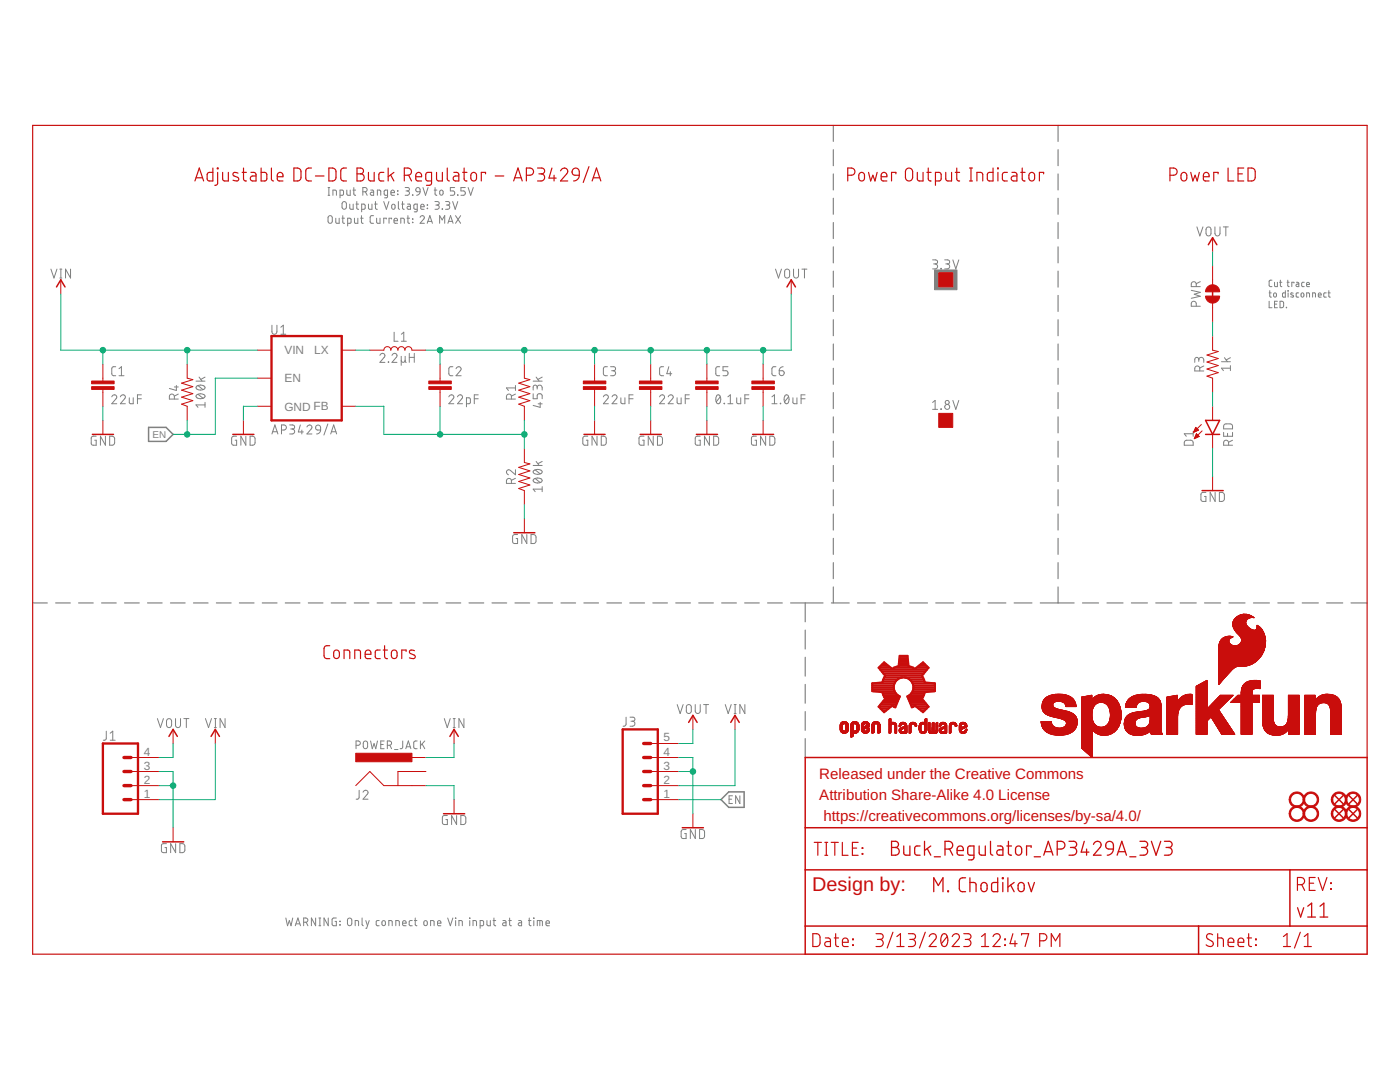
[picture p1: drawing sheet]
<svg xmlns="http://www.w3.org/2000/svg" width="279mm" height="216mm" viewBox="0 0 279 216" stroke-linecap="round" stroke-linejoin="round" font-family="sans-serif">
<defs><g id="words">
<text font-size="4" fill="#c90d0c" x="162.1" y="177.8">Design by:</text>
<g font-size="3" fill="#c90d0c">
<text x="163.5" y="155.4">Released under the Creative Commons</text>
<text x="163.5" y="159.6">Attribution Share-Alike 4.0 License</text>
<text x="164.3" y="163.8">https://creativecommons.org/licenses/by-sa/4.0/</text>
</g>
<g font-size="2.4" fill="#808080">
<text x="56.8" y="70.7">VIN</text>
<text x="62.7" y="70.7">LX</text>
<text x="56.8" y="76.3">EN</text>
<text x="56.8" y="81.9">GND FB</text>
<text x="132.4" y="148">5</text>
<text x="28.7" y="153.6">3</text>
<text x="28.7" y="150.8">4</text>
<text x="132.4" y="153.6">3</text>
<text x="132.4" y="150.8">4</text>
<text x="28.7" y="159.2">1</text>
<text x="28.7" y="156.4">2</text>
<text x="132.4" y="159.2">1</text>
<text x="132.4" y="156.4">2</text>
</g>
<text font-size="2" fill="#808080" x="30.4" y="87.4">EN</text>
</g></defs>
<g fill="none" stroke="#808080" stroke-width=".2">
<path d="M65.5 39h.3M65.5 37.4h.3M65.6 37.4v1.6M66.4 39v-1.1l.7 .2v.9M67.9 39l.5-.1 .1-.1-.1-.8-.5-.1v1.6M69.2 37.9v.9l.3 .2h.4v-1.1M70.4 37.9h.6M70.6 37.4v1.4l.4 .2M72.4 38.3h.4a.42 .42 0 0 0 .5-.5 .42 .42 0 0 0-.5-.4h-.4v1.6M72.9 38.3l.4 .7M74 37.9l.4 .1 .2 .2v.8l-.5-.1-.2-.2 .1-.2 .6-.1M75.3 39v-1.1l.7 .2v.9"/>
<path d="M77.3 39l-.6-.1v-.7l.1-.2 .5-.1v1.3l-.1 .2-.4 .1M78 38.4h.7a.37 .37 0 0 0-.2-.5 .37 .37 0 0 0-.5 .4l.1 .6 .6 .1M79.3 38.1h.1zM79.3 38.7l.1 .1zM80.9 37.4h.6l.2 .3-.2 .4h-.5M81.3 38.1a.43 .43 0 0 1 .4 .4 .43 .43 0 0 1-.4 .5h-.4M82.3 38.9l.1 .1zM83.1 37.5l.3-.1 .3 .1 .1 .8-.7-.1-.1-.4zM83.8 38.3l-.1 .4-.6 .3M84.4 37.4l.5 1.6 .5-1.6M86.7 37.9h.5M86.8 37.4v1.4l.4 .2"/>
<path d="M87.8 38.1l.2-.2 .4 .2-.1 .8h-.3l-.2-.1zM90.7 37.4h-.8v.7h.5a.44 .44 0 0 1 .4 .4 .44 .44 0 0 1-.4 .5h-.5M91.3 38.9l.1 .1zM92.9 37.4h-.9v.7h.5a.44 .44 0 0 1 .4 .4 .44 .44 0 0 1-.4 .5h-.5M93.4 37.4l.5 1.6 .5-1.6M10.2 53.7l.6 1.8 .6-1.8M11.9 55.5h.4M11.9 53.7h.4M12.1 53.7v1.8M14.1 53.7v1.8l-1-1.8v1.8M65.6 43.2l.5-.1 .2 .2v.8a.42 .42 0 0 1-.4 .5 .42 .42 0 0 1-.4-.5zM67 43.5v.8l.2 .3h.5v-1.1"/>
<path d="M68.2 43.5h.5M68.4 40.3l.3-.1 .3 .1 .1 1a.43 .43 0 0 1-.4 .5 .43 .43 0 0 1-.4-.5zM68.4 43v1.4l.3 .2M69.4 44.6l.6-.1 .1-.7-.2-.2-.5-.1v1.6M69.8 40.7v.9l.3 .2h.4v-1.1M70.7 43.5v.8l.2 .3h.5v-1.1M71 40.7h.6M71.2 40.2v1.4l.4 .2M72 43.5h.5M72.1 43l.1 1.4 .3 .2M72.2 41.8l.7-.2-.2-.8-.5-.1v1.6M73.5 40.7l.1 .9 .2 .2h.4v-1.1"/>
<path d="M74.5 43l-.4 .1-.2 .3 .1 1.1 .5 .1M74.8 40.7h.5M74.9 40.2l.1 1.4 .3 .2M75.2 43.5v.8l.1 .3h.5v-1.1M76.6 40.2l.5 1.6 .5-1.6M77.1 43.7v-.2h-.5v1.1M78.1 43.7v-.2h-.5v1.1M78.3 40.8l.3-.1 .2 .2v.7l-.2 .2-.4-.2zM78.6 44h.7a.37 .37 0 0 0-.2-.5 .37 .37 0 0 0-.5 .4l.1 .6 .6 .1M79.5 40.2v1.3l.3 .3M80 44.6v-1.1l.6 .2 .1 .9M80.2 40.7h.5"/>
<path d="M80.3 40.2v1.4l.4 .2M81.2 43.5h.5M81.3 40.7h.5l.1 .3v.8l-.5-.1-.2-.2 .1-.2 .6-.1M81.4 43v1.4l.3 .2M82.3 43.7l.1 .1zM82.3 44.3l.1 .1zM83.3 41.8l-.7-.2v-.6l.2-.3h.5v1.3l-.2 .2-.4 .1M83.8 43.4a.42 .42 0 0 1 .6-.4 .42 .42 0 0 1 .2 .7l-.8 .9h.9M84 41.3h.6a.36 .36 0 0 0-.2-.5 .36 .36 0 0 0-.4 .3v.6l.6 .1M85.3 44.6l.5-1.6 .5 1.6M85.3 40.9v.1zM85.3 41.6h.1"/>
<path d="M85.4 44.2h.8M86.8 40.2l.7 .1 .2 .2-.2 .4h-.5M87.2 40.9a.42 .42 0 0 1 .5 .4 .42 .42 0 0 1-.5 .5h-.4M87.7 44.6v-1.6l.5 .9 .6-.9v1.6M88.2 41.7l.1 .1zM88.9 40.2l.7 .1 .2 .2-.2 .4h-.5M89.3 40.9a.42 .42 0 0 1 .5 .4 .42 .42 0 0 1-.5 .5h-.4M89.4 44.6l.5-1.6 .5 1.6M89.5 44.2h.8M90.3 40.2l.5 1.6 .6-1.6M90.9 43l1 1.6M91.9 43l-1 1.6"/>
<path d="M154.8 53.7l.6 1.8 .6-1.8M156.7 53.9l.3-.2 .5 .2 .1 1.1a.5 .5 0 0 1-.5 .5 .5 .5 0 0 1-.5-.5zM158.4 53.7v1.3a.5 .5 0 0 0 .5 .5 .5 .5 0 0 0 .5-.5v-1.3M160 53.7h1M160.5 53.7v1.8M186.1 51.9h.6a.4 .4 0 0 1 .4 .4 .4 .4 0 0 1-.4 .4h-.4M186.6 52.7a.5 .5 0 0 1 .5 .5 .5 .5 0 0 1-.5 .5h-.5M187.8 53.6l.1 .1zM188.5 51.9h.6a.4 .4 0 0 1 .4 .4 .4 .4 0 0 1-.4 .4h-.4M189 52.7a.5 .5 0 0 1 .5 .5 .5 .5 0 0 1-.5 .5h-.5M190.2 51.9l.6 1.8 .5-1.8M237.7 57.9l1.8 .4-1.2 .4 1.2 .4-1.8 .4"/>
<path d="M238.7 57.2v-.5a.5 .5 0 0 0-.5-.5 .5 .5 0 0 0-.5 .5v.5h1.8M238.9 45.3l.6 1.8 .6-1.8M239.5 56.2l-.8 .4M240.9 45.3h.4l.3 .2 .1 1.1a.5 .5 0 0 1-.5 .5 .5 .5 0 0 1-.5-.5v-.8zM242.5 45.3v1.3a.51 .51 0 0 0 .5 .5 .51 .51 0 0 0 .5-.5v-1.3M244.1 45.3h1M244.6 45.3v1.8M253.3 58.4h.4M253.4 58v1.1l.3 .2M253.9 55.9h-.5l-.1 .3v.8l.6 .2M254.2 58.6l.2-.2 .3 .2v.5l-.2 .2-.3-.2zM254.4 56.3v.8l.2 .1h.3v-.9"/>
<path d="M255.4 56.3h.4M255.5 55.9v1.1l.3 .2M256.5 58v1.3h-.4l-.1-.8 .5-.1M256.9 56.3h.4M257 55.9v1.2l.3 .1M257 58l.1 .1zM257.1 58.4v.9M258.1 58.5h-.4l-.1 .1 .5 .4v.2h-.5M258.2 56.5v-.2h-.4v.9M258.7 56.3l.4 .1 .1 .2v.6h-.4l-.2-.2 .1-.2 .5-.1M259.2 58.4l-.4 .1-.1 .2v.5l.5 .1M259.7 58.6l.2-.2 .3 .2-.1 .6-.2 .1-.2-.2z"/>
<path d="M260.3 56.3l-.4 .1-.1 .2 .1 .6h.4M260.8 56.8h.5a.3 .3 0 0 0-.2-.4 .3 .3 0 0 0-.3 .2l.1 .6h.4M260.8 59.3v-.9l.5 .1v.8M262 59.3v-.9l.5 .1v.8M263.1 58.9h.6a.3 .3 0 0 0-.2-.5 .3 .3 0 0 0-.4 .3l.1 .6h.5M264.7 58.4l-.4 .1-.1 .2 .1 .6h.4M265 58.4h.5M265.2 58v1.2l.3 .1M22.3 79.2a.49 .49 0 0 1 .7-.4 .49 .49 0 0 1 .2 .8l-.9 1h1M23.1 73.2h-.6l-.2 .4v1.1l.2 .2 .6 .1M23.7 75h1M23.7 73.6l.5-.4v1.8"/>
<path d="M24 79.2a.49 .49 0 0 1 .7-.4 .49 .49 0 0 1 .2 .8l-.9 1h1M25.8 79.4v1l.3 .2h.5v-1.2M27.4 79.6h.8M28.2 78.8h-.8v1.8M34.8 79.6v-.5a.5 .5 0 0 0-.5-.5 .5 .5 0 0 0-.5 .5v.5h1.8M34.8 77.2h.8M35.2 76.9v1l-1.4-.4M35.6 78.6l-.8 .4M39.1 76.1h1.8M39.2 78.8a1.14 1.14 0 0 1 1.7 .3 1.05 1.05 0 0 1-1.8 0zM39.2 77.1a1.12 1.12 0 0 1 1.7 .2 1.07 1.07 0 0 1-1.8 0zM39.5 78.7l1 .8"/>
<path d="M39.5 76.9l1 .8M39.7 75.2l.6 .9M40.9 75.2l-.8 .5M54.3 64.9v1.3a.5 .5 0 0 0 .5 .5 .5 .5 0 0 0 .5-.5v-1.3M56 65.3l.5-.4v1.8M56 66.7h1M75.8 70.9a.49 .49 0 0 1 .7-.4 .49 .49 0 0 1 .2 .8l-.9 1h1M77.5 72.2l.1 .1zM78.2 70.9a.49 .49 0 0 1 .7-.4 .49 .49 0 0 1 .2 .8l-.9 1h1M78.7 66.3v1.8h.7M80.1 71.9a.39 .39 0 0 0 .4 .4 .39 .39 0 0 0 .4-.4M80.1 71.1v1.8"/>
<path d="M80.1 68.1h1M80.1 66.7l.5-.4v1.8M80.9 71.1v1l.2 .2M81.7 70.5v1.8M81.7 71.3h1M82.7 70.5v1.8M89.6 79.2a.49 .49 0 0 1 .7-.4 .49 .49 0 0 1 .1 .8l-.8 1h1M90.4 73.2h-.6l-.2 .4v1.1l.2 .2 .6 .1M91 73.6a.49 .49 0 0 1 .7-.4 .49 .49 0 0 1 .2 .8l-.9 1h1M91.3 79.2a.49 .49 0 0 1 .7-.4 .49 .49 0 0 1 .2 .8l-.9 1h1M94.7 79.6h.7M95.4 78.8h-.7v1.8"/>
<path d="M102.1 79.6v-.5a.5 .5 0 0 0-.5-.5 .5 .5 0 0 0-.5 .5v.5h1.8M102.9 78.6l-.8 .4M102.9 77.4h-1.8l.4 .5M102.9 76.9v1M106.4 78.6v1h.8v-.6a.51 .51 0 0 1 .5-.4 .51 .51 0 0 1 .5 .4v.6M106.4 76.1h1.8M107 75.2l.6 .9M107.2 77.3a.5 .5 0 0 1 .5-.5 .5 .5 0 0 1 .5 .5v.5M107.2 77.6v-.4a.4 .4 0 0 0-.4-.4 .4 .4 0 0 0-.4 .4v.6M108.2 75.2l-.8 .5M120.4 79.2a.49 .49 0 0 1 .7-.4 .49 .49 0 0 1 .2 .8l-.9 1h1M121.2 73.2h-.5l-.3 .4 .1 1.1 .2 .2 .5 .1"/>
<path d="M121.9 73.2h.6a.4 .4 0 0 1 .4 .4 .4 .4 0 0 1-.4 .4h-.4M122.2 79.2a.49 .49 0 0 1 .6-.4 .49 .49 0 0 1 .2 .8l-.8 1h.9M122.4 74a.5 .5 0 0 1 .5 .5 .5 .5 0 0 1-.5 .5h-.5M123.9 79.4v1l.3 .2h.5v-1.2M125.5 79.6h.8M126.3 78.8h-.8v1.8M131.6 79.2a.49 .49 0 0 1 .7-.4 .49 .49 0 0 1 .2 .8l-.9 1h1M132.4 73.2h-.5l-.3 .4 .1 1.1 .2 .2 .5 .1M133.3 79.2a.49 .49 0 0 1 .7-.4 .49 .49 0 0 1 .2 .8l-.9 1h1.1M133.5 73.2l-.4 1.4h1M133.8 74.2v.8M135.1 79.4v1l.3 .2h.5v-1.2"/>
<path d="M136.8 79.6h.8M137.6 78.8h-.8v1.8M143.1 78.9l.2-.1a1.03 1.03 0 0 1 0 1.8 1.11 1.11 0 0 1-.2-1.7zM143.6 73.2h-.5l-.2 .4v1.1l.2 .2 .5 .1M143.7 79.2l-.8 1M145.3 79.2l.5-.4v1.8M145.3 73.2h-1v.8h.6a.51 .51 0 0 1 .4 .5 .51 .51 0 0 1-.4 .5h-.6M147 79.4v1l.3 .2h.5v-1.2M148.7 79.6h.8M149.5 78.8h-.8v1.8M154.1 79.2l.5-.4v1.8M154.9 73.2h-.6l-.2 .4v1.1l.2 .2 .6 .1"/>
<path d="M155.5 74h.6a.49 .49 0 0 1 .4 .5 .49 .49 0 0 1-.5 .5 .49 .49 0 0 1-.5-.5zM156.3 73.2a.77 .77 0 0 0-.8 .8M156.7 78.9l.3-.1a1.03 1.03 0 0 1 0 1.8 1.11 1.11 0 0 1-.3-1.7zM157.4 79.2l-.8 1M158.2 79.4l.1 1 .2 .2h.5v-1.2M159.9 79.6h.8M160.7 78.8h-.8v1.8M190.2 79.9l.6 1.8 .5-1.8M238.7 61.1v-.5a.5 .5 0 0 0-.5-.5 .5 .5 0 0 0-.5 .5v.5h1.8M239.2 71.8a.5 .5 0 0 1 .5-.5 .5 .5 0 0 1 .5 .5v.5M239.2 72.1v-.4a.4 .4 0 0 0-.4-.4 .4 .4 0 0 0-.4 .4v.6M239.4 74v-.5a.5 .5 0 0 0-.5-.5 .5 .5 0 0 0-.5 .5v.5h1.8"/>
<path d="M240.2 73l-.8 .4M243.8 72.2h1.8M244.4 71.4l.6 .8M245.6 73.5h-1.8l.4 .5M245.6 73v1M245.6 71.4l-.9 .4M253.3 60.1v1.3h.6M254.4 60.7h.4M254.9 60.1h-.5v1.3h.5M255.5 60.1h.4l.2 .2 .1 .7-.3 .4h-.4zM256.7 61.3l.1 .1zM19.2 87l-.8 .1-.2 .2v1.3l.2 .2h.8v-1h-.3"/>
<path d="M21 87v1.8l-1-1.8v1.8M21.9 87l.6 .1 .4 .3v1.1l-.4 .3h-.6zM40.9 80.8h-1.8l.4 .5M40.9 80.3v1M47.2 87h-.6l-.3 .3-.1 1.1 .3 .4h.7v-1h-.3M49.1 87v1.8l-1-1.8v1.8M49.9 87l.7 .1 .3 .3v1.1l-.3 .3h-.7zM54.3 86.6l.6-1.8 .6 1.8M54.4 86.1h.9M56.2 85.8h.5a.51 .51 0 0 0 .5-.5 .51 .51 0 0 0-.5-.5h-.5v1.8M57.8 84.8h.6a.4 .4 0 0 1 .4 .4 .4 .4 0 0 1-.4 .4h-.4M58.3 85.6a.5 .5 0 0 1 .5 .5 .5 .5 0 0 1-.5 .5h-.5"/>
<path d="M59.9 84.8l-.4 1.4h1M60.2 85.8v.8M61.3 85.2a.49 .49 0 0 1 .7-.4 .49 .49 0 0 1 .1 .8l-.8 1h1M63.1 85l.3-.2 .5 .2 .1 .8-.9-.1-.1-.3zM64 85.8l-.2 .6-.6 .2M65.4 84.6l-.8 2.2M66 86.6l.6-1.8 .6 1.8M66.1 86.1h.9M93.1 80.6l.6-.1 .2-.1v-.7l-.2-.3h-.6v1.8M102.1 96.5v-.6a.5 .5 0 0 0-.5-.4 .5 .5 0 0 0-.5 .4v.6h1.8M102.9 93.7v1l-1-.8a.5 .5 0 0 0-.8 .1 .5 .5 0 0 0 .4 .7M102.9 95.4l-.8 .4"/>
<path d="M106.4 92.9h1.8M106.4 94a1.17 1.17 0 0 1 1.8 .1 1.05 1.05 0 0 1-1.8 0zM106.5 95.6a1.12 1.12 0 0 1 1.7 .3 1.07 1.07 0 0 1-1.8 0zM106.8 95.5l1 .8M106.8 93.8l1 .8M107 92.1l.6 .8M107.4 80.6h.8M107.8 80.3v1l-1.4-.4M108.2 97.1v1M108.2 97.6h-1.8l.4 .5M108.2 92.1l-.8 .4M117.3 87h-.6l-.3 .3-.1 1.1 .3 .4h.7v-1h-.3"/>
<path d="M119.1 87v1.8l-.9-1.8v1.8M120 87l.6 .1 .4 .3v1.1l-.4 .3h-.6zM128.5 87h-.6l-.3 .3v1.3l.2 .2h.7v-1h-.3M130.4 87v1.8l-1-1.8v1.8M131.2 87l.7 .1 .3 .3v1.1l-.3 .3h-.7zM139.7 87l-.7 .1-.2 .2v1.3l.2 .2h.7v-1h-.3M141.6 87v1.8l-1-1.8v1.8M142.4 87l.7 .1 .3 .3v1.1l-.3 .3h-.7zM144.5 80.5l.1 .1zM145.3 80.6h1M151 87h-.7l-.3 .3v1.3l.2 .2h.8v-1h-.3M152.8 87v1.8l-1-1.8v1.8"/>
<path d="M153.6 87l.7 .1 .3 .3v.9l-.3 .5h-.7zM154.1 80.6h1M155.7 80.5l.1 .1zM186.1 80.3l.5-.4v1.8M186.1 81.7h1M187.8 81.6l.1 .1zM236.4 88.1l.4-.3 1 .1 .3 .3v.6h-1.8zM238.1 86.1v1M238.1 86.6h-1.8l.4 .5M240.7 98.3h-.8l-.2 .2v1.2l.2 .3 .8 .1v-1h-.3M242.5 98.3v1.8l-1-1.8v1.8M243.4 98.3h.6l.3 .3v1.1l-.3 .3-.6 .1z"/>
<path d="M244.2 86.3v.8h1.8v-.8M244.3 84.8l.4-.2 1.1 .1 .2 .2v.7h-1.8zM245 86.5v.6M245.2 88.8v-.5a.5 .5 0 0 0-.5-.5 .5 .5 0 0 0-.5 .5v.5h1.8M246 87.8l-.8 .4M103.3 106.7h-.6l-.4 .2v1.3l.3 .2 .7 .1v-1h-.3M105.1 106.7v1.8l-1-1.8v1.8M106 106.7h.6l.4 .3v1.1l-.4 .3-.6 .1zM21.2 145.9v1.6l-.2 .2h-.4M22 147.7h1M22 146.3l.5-.4v1.8M31.4 143.4l.6 1.8 .6-1.8"/>
<path d="M33.4 143.6l.3-.2 .4 .2 .1 1.1a.51 .51 0 0 1-.5 .5 .51 .51 0 0 1-.5-.5zM35 143.4v1.3a.5 .5 0 0 0 .5 .5 .5 .5 0 0 0 .5-.5v-1.3M36.7 143.4h1M37.2 143.4v1.8M41 143.4l.6 1.8 .6-1.8M42.8 145.2h.4M42.8 143.4h.4M43 143.4v1.8M44.9 143.4v1.8l-1-1.8v1.8M71.1 148.7h.4a.43 .43 0 0 0 .4-.4 .43 .43 0 0 0-.4-.5h-.4v1.6M71.7 157.7l-.1 1.5-.2 .2-.3 .1M72.5 158.1a.49 .49 0 0 1 .6-.4 .49 .49 0 0 1 .2 .8l-.8 1h.9"/>
<path d="M72.6 148l.3-.2 .3 .2 .2 1a.43 .43 0 0 1-.5 .4 .43 .43 0 0 1-.4-.4zM74 147.8l.3 1.6 .4-1 .3 1 .3-1.6M76 148.5h.5M76.7 147.8h-.7v1.6h.7M77.3 148.7h.4a.43 .43 0 0 0 .4-.4 .43 .43 0 0 0-.4-.5h-.4v1.6M77.8 148.7l.3 .7M78.7 149.6h.7M80.4 147.8l-.1 1.4-.4 .2M81 149.4l.5-1.6 .5 1.6M81.1 149h.8M83.2 147.8l-.4 .1-.2 .3v1l.2 .2h.4M83.9 147.8v1.6"/>
<path d="M84.2 148.5l.6 .9M84.8 147.8l-.9 1M88.7 143.4l.6 1.8 .6-1.8M90.4 145.2h.4M90.4 143.4h.4M90.6 143.4v1.8M92.6 143.4v1.8l-1-1.8v1.8M124.9 143.1v1.6l-.2 .2h-.3M125.7 143.1h.6a.4 .4 0 0 1 .4 .4 .4 .4 0 0 1-.4 .4h-.4M126.2 143.9a.5 .5 0 0 1 .5 .5 .5 .5 0 0 1-.5 .5h-.5M135.1 140.6l.6 1.8 .6-1.8M137.1 140.8l.3-.2 .4 .2 .2 1.1a.5 .5 0 0 1-.5 .5 .5 .5 0 0 1-.5-.5z"/>
<path d="M138.7 140.6v1.3a.5 .5 0 0 0 .5 .5 .5 .5 0 0 0 .5-.5v-1.3M140.4 140.6h1M140.9 140.6v1.8M144.7 140.6l.6 1.8 .6-1.8M145.5 159.5h.5M146.2 158.8h-.7v1.5h.7M146.5 142.4h.4M146.5 140.6h.4M146.7 140.6v1.8M147.7 158.8v1.5l-.9-1.5v1.5M148.7 140.6v1.8l-1-1.8v1.8M33.2 168.3l-.7 .1-.3 .2v1.3l.3 .2h.7v-1h-.3"/>
<path d="M35.1 168.3v1.8l-1-1.8v1.8M35.9 168.3l.7 .1 .3 .3v1.1l-.3 .3h-.7zM89.3 162.7l-.8 .1-.2 .2v1.1l.2 .4h.8v-1h-.3M91.1 162.7v1.8l-1-1.8v1.8M92 162.7l.6 .1 .3 .3v1.1l-.3 .3h-.6zM136.9 165.5h-.6l-.3 .3-.1 1.1 .3 .4h.7v-1h-.3M138.8 165.5v1.8l-1-1.8v1.8M139.6 165.5l.7 .1 .3 .3v1.1l-.3 .3h-.7zM57 183.2l.4 1.5 .3-1 .4 1 .3-1.5M58.9 184.7l.6-1.5 .5 1.5M59.1 184.3h.7M60.6 184h.4a.42 .42 0 0 0 .4-.4 .42 .42 0 0 0-.4-.4h-.4v1.5"/>
<path d="M61.1 184l.3 .7M63 183.2v1.5l-.9-1.5v1.5M63.6 183.2h.4M63.6 184.7h.4M63.8 183.2v1.5M65.5 183.2v1.5l-.8-1.5v1.5M67.1 183.2h-.6l-.2 .2v1l.2 .3h.6v-.8h-.2M67.8 183.8l.1 .1zM67.8 184.5l.1 .1zM69.5 183.3l.3-.1 .3 .1 .1 1a.43 .43 0 0 1-.4 .4 .43 .43 0 0 1-.5-.4zM70.9 184.7v-1l.6 .1 .1 .9M72.3 183.2v1.3l.2 .2"/>
<path d="M73 183.7l.3 1M73.7 183.7l-.5 1.5h-.2M75.7 183.7h-.5l-.1 .2v.7l.6 .1M76.3 183.8l.3-.1 .3 .2v.5l-.3 .3-.3-.2zM77.6 184.7v-1l.6 .1 .1 .9M79 184.7v-1l.7 .1v.9M80.3 184.2h.7a.37 .37 0 0 0-.2-.5 .37 .37 0 0 0-.5 .3l.1 .6 .6 .1M82.3 183.7h-.5l-.1 .2v.7l.6 .1M82.7 183.7h.5M82.9 183.2v1.3l.3 .2M84.7 183.8l.3-.1 .2 .2 .1 .5-.3 .3-.4-.2zM85.9 184.7v-1l.7 .1v.9"/>
<path d="M87.3 184.2h.7a.36 .36 0 0 0-.2-.5 .36 .36 0 0 0-.5 .3l.1 .6 .6 .1M89.3 183.2l.6 1.5 .5-1.5M90.9 183.2l.1 .1zM90.9 183.7v1M91.6 184.7v-1l.6 .1 .1 .9M93.7 183.2l.1 .1zM93.7 183.7v1M94.4 184.7v-1l.7 .1v.9M95.8 184.7h.6l.1-.1v-.7l-.1-.2h-.6v1.5M97.2 183.7v.8l.2 .2h.5v-1M98.4 183.7h.5M98.6 183.2v1.3l.3 .2"/>
<path d="M100.4 183.7h.4l.2 .2v.8l-.6-.1 .1-.5h.5M101.5 183.7h.5M101.7 183.2v1.3l.3 .2M103.5 183.7l.5 .1 .1 .9-.6-.1-.1-.2 .2-.3h.5M105.5 183.7h.5M105.6 183.2v1.3l.4 .2M106.5 183.2l.1 .1zM106.5 183.7v1M107.2 184.7v-1l1 .1v.9M107.7 183.7v1M109 184.2h.6a.36 .36 0 0 0-.2-.5 .36 .36 0 0 0-.4 .3v.6l.6 .1"/>
<circle cx="189" cy="81.2" r=".49"/>
<circle cx="189" cy="80.3" r=".4"/>
</g>
<g fill="none" stroke="#808080" stroke-width=".23">
<path d="M166.3 25v3.2M166.3 29.9v3.2M166.3 34.7v3.2M166.3 39.6v3.2M211.2 25v3.2M211.2 29.9v3.2M211.2 34.7v3.2M211.2 39.6v3.2M166.3 44.4v3.2M166.3 49.3v3.2M166.3 54.1v3.2M166.3 58.9v3.2"/>
<path d="M211.2 44.4v3.2M211.2 49.3v3.2M211.2 54.1v3.2M211.2 58.9v3.2M166.3 63.8v3.2M166.3 68.6v3.2M166.3 73.5v3.2M166.3 78.3v3.2M211.2 63.8v3.2M211.2 68.6v3.2M211.2 73.5v3.2M211.2 78.3v3.2"/>
<path d="M166.3 83.2v3.2M166.3 88v3.2M166.3 92.9v3.2M166.3 97.7v3.2M211.2 83.2v3.2M211.2 88v3.2M211.2 92.9v3.2M211.2 97.7v3.2M166.3 102.6v3.2M166.3 107.4v3.2M166.3 112.3v3.2M166.3 117.1v3.2"/>
<path d="M211.2 102.6v3.2M211.2 107.4v3.2M211.2 112.3v3.2M211.2 117.1v3.2M6.5 120.3h2.9M11.1 120.3h2.9M15.7 120.3h2.9M20.3 120.3h2.9M24.8 120.3h3M29.4 120.3h3M34 120.3h3M38.6 120.3h2.9"/>
<path d="M43.2 120.3h2.9M47.8 120.3h2.9M52.3 120.3h3M56.9 120.3h3M61.5 120.3h3M66.1 120.3h2.9M70.7 120.3h2.9M75.3 120.3h2.9M79.9 120.3h2.9M84.4 120.3h3M89 120.3h2.9M93.6 120.3h2.9"/>
<path d="M98.2 120.3h2.9M102.8 120.3h2.9M107.4 120.3h2.9M112 120.3h2.9M116.5 120.3h2.9M121.1 120.3h2.9M125.7 120.3h2.9M130.3 120.3h2.9M134.9 120.3h2.9M139.4 120.3h3M144 120.3h3M148.6 120.3h2.9"/>
<path d="M153.2 120.3h2.9M157.8 120.3h6.5M160.7 120.3v3.8M160.7 125.7v3.8M160.7 131.1v3.8M160.7 136.6v3.7M165.9 120.3h3.6M171.1 120.3h3.6M176.3 120.3h3.6M181.5 120.3h3.6M186.8 120.3h3.5M192 120.3h3.5"/>
<path d="M197.2 120.3h3.5M202.4 120.3h3.6M207.6 120.3h6.8M216 120.3h3.2M220.9 120.3h3.2M225.8 120.3h3.2M230.7 120.3h3.2M235.5 120.3h3.2M240.4 120.3h3.2M245.3 120.3h3.2M250.1 120.3h3.2M255 120.3h3.2"/>
<path d="M259.9 120.3h3.2M264.8 120.3h3.2M269.6 120.3h3.2M160.7 142v3.7M160.7 147.4v3.8"/>
</g>
<path d="M186.5 53.9h4.5v3.9h-4.5z" fill="#808080" stroke="#808080" stroke-width=".2"/>
<path d="M29.7 85.3h3.4l1.4 1.4-1.4 1.4h-3.4zM143.9 159.6l1.5-1.6h3.1v3.1h-3.1z" fill="none" stroke="#808080" stroke-width=".3"/>
<g fill="none" stroke="#c90d0c" stroke-width=".23">
<path d="M38.9 36.1l.9-2.6 .8 2.6M39.1 35.5h1.3M42.5 33.5v2.6h-.9l-.3-.4 .1-1 .4-.3h.7M43.4 33.5h.1v.2h-.1zM43.4 34.4v2.3l-.2 .2-.3 .1M44.4 34.4v1.5l.5 .2h.7v-1.7M47.5 34.5l-.8-.1-.2 .4 .2 .3 .8 .4 .2 .3-.2 .2a.94 .94 0 0 1-1 0M48.3 34.4h.9M48.6 33.5v2.2l.1 .3 .5 .1M50.1 34.4h.7l.3 .4v1.3h-.7a.5 .5 0 0 1-.5-.5 .5 .5 0 0 1 .5-.5h.7M52.1 33.5v2.6h.9l.3-.4-.1-1-.4-.3h-.7M54.2 33.5v2.4l.4 .2"/>
<path d="M55.3 35.3h1.2a.6 .6 0 0 0-.4-.9 .6 .6 0 0 0-.8 .6l.2 1 1 .1M58.7 33.5a1.23 1.23 0 0 1 1.2 .3l.2 .4-.2 1.6-.3 .3h-.9zM62.2 33.5a1 1 0 0 0-1.1 .3l-.1 1.9 .4 .4h.8M62.9 35.1h1.8M65.6 33.5l1 .1 .4 .4v1.6l-.4 .5h-1zM69.2 33.5a1 1 0 0 0-1.1 .3l-.1 1.9 .4 .4h.8M71.2 33.5h.8a.58 .58 0 0 1 .5 .6 .58 .58 0 0 1-.5 .6 .71 .71 0 0 1 .7 .7 .71 .71 0 0 1-.7 .7h-.8zM71.2 34.7h.8M73.5 34.4v1.3l.2 .3 .3 .1h.7v-1.7M76.6 34.4h-.7l-.3 .4 .1 1.2 .9 .1M77.5 33.5v2.6M78 34.9l.6 1.2"/>
<path d="M78.6 34.4l-1.1 .9M80.7 35a1.25 1.25 0 0 0 1.3-.3l.1-.5-.1-.4a1.25 1.25 0 0 0-1.3-.3v2.6M81.6 35l.5 1.1M83 35.3h1.1a.61 .61 0 0 0-.4-.9 .61 .61 0 0 0-.7 .6l.1 1 1 .1M86.1 36.1h-.9l-.2-.2v-1.1l.1-.3 1-.1v2.3l-.2 .2-.8 .1M87.1 34.4l.1 1.5 .4 .2h.7v-1.7M89.3 33.5v2.2l.1 .3 .3 .1M90.6 34.4h.7l.2 .3 .1 1.4h-.7a.5 .5 0 0 1-.5-.5 .5 .5 0 0 1 .5-.5h.7M92.3 34.4h.9M92.6 33.5v2.4l.3 .2h.3M94.1 34.6l.5-.2a.98 .98 0 0 1 0 1.7l-.3-.1-.3-.3v-.7zM96.9 34.7v-.3h-.8v1.7"/>
<path d="M98.8 35.1h1.7M102.5 36.1l.9-2.6 .8 2.6M102.7 35.5h1.3M105.1 35h.7a.72 .72 0 0 0 .7-.8 .72 .72 0 0 0-.7-.7h-.7v2.6M107.3 33.5h.8a.58 .58 0 0 1 .6 .6 .58 .58 0 0 1-.6 .6h-.6M108 34.7a.71 .71 0 0 1 .7 .7 .71 .71 0 0 1-.7 .7h-.7M110.2 33.5l-.6 2h1.4M110.6 35v1.1M111.9 34.1a.71 .71 0 0 1 1-.5 .71 .71 0 0 1 .2 1.1l-1.2 1.4h1.4M114.3 33.8a.72 .72 0 0 1 .8-.2 .72 .72 0 0 1 .5 .6v.8h-.9a.7 .7 0 0 1-.4-1.2zM115.6 35l-.2 .7-.4 .3-.5 .1M117.5 33.3l-1.1 3.1"/>
<path d="M118.2 36.1l.8-2.6 .9 2.6M118.4 35.5h1.3M169.2 35a1.25 1.25 0 0 0 1.3-.3l.1-.5-.1-.4a1.25 1.25 0 0 0-1.3-.3v2.6M171.5 34.6l.6-.2a.98 .98 0 0 1 0 1.7l-.4-.1-.3-.3v-.7zM173.3 34.4l.5 1.7 .4-1.1 .4 1.1 .4-1.7M175.9 35.3h1.1a.6 .6 0 0 0-.4-.9 .6 .6 0 0 0-.7 .6l.1 1 1 .1M178.8 34.7v-.3h-.9v1.7M180.8 33.8a.73 .73 0 0 1 .8-.2 .73 .73 0 0 1 .5 .6v1.2a.72 .72 0 0 1-.7 .7 .72 .72 0 0 1-.7-.7zM183.1 34.4v1.5l.4 .2h.7v-1.7M185 34.4h.8M185.3 33.5v2.2l.1 .3 .4 .1M186.7 36.1h.9l.2-.2v-1.1l-.1-.3-1-.1v2.6"/>
<path d="M188.7 34.4l.1 1.5 .4 .2h.7v-1.7M190.6 34.4h.9M190.9 33.5l.1 2.4 .2 .2h.3M193.5 36.1h.6M193.5 33.5h.6M193.8 33.5v2.6M195 36.1v-1.7l1 .1 .1 .3v1.3M198.2 33.5v2.6h-.9l-.3-.4 .1-1 .4-.3h.7M199.1 33.5l.1 .2zM199.2 34.4v1.7M201 34.4h-.7l-.3 .4 .2 1.2 .8 .1M202 34.4h.7l.2 .3v1.4h-.6a.5 .5 0 0 1-.5-.5 .5 .5 0 0 1 .5-.5h.6"/>
<path d="M203.7 34.4h.9M204 33.5v2.4l.3 .2h.3M205.5 34.6l.5-.2a.98 .98 0 0 1 0 1.7l-.4-.1-.2-.3-.1-.7zM208.3 34.7v-.3h-.9v1.7M233.5 35a1.25 1.25 0 0 0 1.3-.3l.1-.5-.1-.4a1.25 1.25 0 0 0-1.3-.3v2.6M235.8 34.6l.6-.2a1 1 0 0 1 .2 1.6h-.6l-.3-.3v-.7zM237.6 34.4l.5 1.7 .4-1.1 .4 1.1 .5-1.7M240.2 35.3h1.1a.6 .6 0 0 0-.4-.9 .6 .6 0 0 0-.7 .6l.1 1 1 .1M243.1 34.7v-.3h-.9v1.7M245.1 33.5v2.6h1.1M247.1 34.7h.8M248.2 33.5h-1.1v2.6h1.1"/>
<path d="M249.1 33.5a1.25 1.25 0 0 1 1.3 .3l.1 .4-.1 1.6-.4 .3h-.9zM65.8 128.8l-.9 .1-.2 .5 .1 1.8 .4 .2h.6M66.7 129.9l.5-.2a.99 .99 0 0 1 .2 1.6h-.5l-.3-.3zM68.7 131.4v-1.7l1 .1 .1 .3v1.3M70.8 131.4v-1.7h.9l.2 .3v1.4M72.9 130.6h1.1a.6 .6 0 0 0-.4-.9 .6 .6 0 0 0-.7 .6l.1 1 1 .1M75.9 129.7h-.8l-.2 .4 .1 1.2 .9 .1M76.5 129.7h.8M76.8 128.8v2.2l.1 .3 .4 .1M78.2 129.9l.6-.2a1.02 1.02 0 0 1 .2 1.6l-.4 .1-.4-.2-.1-.3zM81 130v-.3h-.8v1.7M82.7 129.8l-.8-.1-.2 .4 .1 .2 1 .5 .1 .2-.1 .3a.97 .97 0 0 1-1.1 0"/>
<path d="M272.8 151.2v-126.2h-266.3v165.4h154.2M162.5 168.1h1.4M163.2 168.1v2.6M164.6 168.1h.6M164.6 170.7h.6M164.9 168.1v2.6M165.9 168.1h1.4M166.6 168.1v2.6M168.1 168.1v2.6h1.1M170.1 169.2h.9M171.3 168.1h-1.2v2.6h1.2M172.1 169.2l.1 .1z"/>
<path d="M172.1 170.3l.1 .2zM258.9 176.5h.8a.72 .72 0 0 0 .7-.7 .72 .72 0 0 0-.7-.7h-.8v2.6M259.8 176.5l.6 1.2M261.3 176.2h.9M262.5 175.1h-1.2v2.6h1.2M263.1 175.1l.8 2.6 .9-2.6M265.6 176.2l.1 .1zM265.6 177.3h.1v.2h-.1zM162.2 186.3h1l.4 .5v1.6l-.4 .4-1 .1zM164.7 187.2h.8l.2 .4v1.3h-.6a.5 .5 0 0 1-.5-.5 .5 .5 0 0 1 .5-.5h.6M166.5 187.2h.8M166.8 186.3v2.1l.1 .4 .4 .1"/>
<path d="M168.1 188h1.2a.6 .6 0 0 0-.4-.8 .6 .6 0 0 0-.8 .5l.2 1.1 1 .1M170.2 187.4h.1v.1h-.1zM170.2 188.5l.1 .2zM174.8 186.3h.9a.57 .57 0 0 1 .6 .6 .57 .57 0 0 1-.6 .6h-.6M175.6 187.5a.71 .71 0 0 1 .7 .7 .71 .71 0 0 1-.7 .7h-.8M178.2 186l-1.1 3.2M179 188.9h1.4M179 186.9l.7-.6v2.6M181.3 186.3h.8a.57 .57 0 0 1 .6 .6 .57 .57 0 0 1-.6 .6h-.5M182 187.5a.71 .71 0 0 1 .7 .7 .71 .71 0 0 1-.7 .7h-.7M184.7 186l-1.2 3.2M185.4 186.9a.7 .7 0 0 1 1-.6 .7 .7 0 0 1 .2 1.2l-1.2 1.4h1.5"/>
<path d="M188 186.5a.6 .6 0 0 1 .7-.1 .6 .6 0 0 1 .4 .6 1.64 1.64 0 0 1-.5 1.8l-.2 .1a1.2 1.2 0 0 1-.6-1.6zM189 186.9l-1.1 1.4M190 186.9a.71 .71 0 0 1 1-.6 .71 .71 0 0 1 .3 1.2l-1.3 1.4h1.5M192.3 186.3h.9a.57 .57 0 0 1 .6 .6 .57 .57 0 0 1-.6 .6h-.6M193.1 187.5a.71 .71 0 0 1 .7 .7 .71 .71 0 0 1-.7 .7h-.8M195.9 188.9h1.4M195.9 186.9l.7-.6v2.6M198.2 186.9a.71 .71 0 0 1 1-.6 .71 .71 0 0 1 .2 1.2l-1.2 1.4h1.4M200.5 188.5l.2 .2zM200.5 187.4h.2v.1h-.2zM202.1 186.3l-.5 2h1.4M202.6 187.7v1.2"/>
<path d="M203.9 186.6v-.3h1.4l-.7 2.6M207.5 187.7h.7a.71 .71 0 0 0 .7-.7 .71 .71 0 0 0-.7-.7h-.7v2.6M209.8 188.9v-2.6l.9 1.4 .8-1.4v2.6M242 186.5a.64 .64 0 0 0-1-.1 .64 .64 0 0 0 .1 1l.8 .4a.61 .61 0 0 1 .1 .9 .61 .61 0 0 1-.9 .1l-.4-.3M243 187.2l1 .1 .2 .3v1.3M243 186.3v2.6M245.1 188h1.1a.6 .6 0 0 0-.4-.8 .6 .6 0 0 0-.7 .5l.1 1.1 1 .1M247.1 188h1.1a.6 .6 0 0 0-.4-.8 .6 .6 0 0 0-.7 .5l.1 1.1 1 .1M248.9 187.2h.9M249.2 186.3v2.3l.2 .2 .4 .1M250.6 188.5l.1 .2zM250.6 187.4h.1v.1h-.1z"/>
<path d="M256.1 188.9h1.5M256.1 186.9l.8-.6v2.6M259.5 186l-1.2 3.2M260.3 188.9h1.4M260.3 186.9l.7-.6v2.6"/>
</g>
<g fill="none" stroke="#c90d0c" stroke-width=".3">
<path d="M11.3 57.3l.8-1.5 .9 1.5M157.1 57.3l.8-1.5 .8 1.5M241.2 48.8l.8-1.4 .8 1.4M242 57.5v2M18.4 86.7h4.2M46.5 86.7h4.2M116.5 86.7h4.3M127.8 86.7h4.2M139 86.7h4.2M150.2 86.7h4.2M239.9 97.9h4.2M240.6 86.7h2.8"/>
<path d="M240.6 83.9h2.8l-1.4 2.8zM102.5 106.3h4.2M33.7 146.9l.8-1.4 .9 1.4M42.1 146.9l.9-1.4 .8 1.4M89.8 146.9l.8-1.4 .9 1.4M137.4 144.1l.9-1.4 .8 1.4M145.8 144.1l.9-1.4 .8 1.4M160.7 151.2h112.1v39.2h-112.1zM266.4 158.7l1.7 1.7M268.1 158.7l-1.7 1.7M269.2 158.7l1.7 1.7M270.9 158.7l-1.7 1.7"/>
<path d="M32.4 168h4.3M88.5 162.4h4.2M136.2 165.2h4.2M160.7 173.6h112.1M160.7 165.2h112.1M257.4 173.6v11.2M266.4 161.5l1.7 1.7M268.1 161.5l-1.7 1.7M269.2 161.5l1.7 1.7M270.9 161.5l-1.7 1.7M160.7 184.8h112.1M239.2 184.8v5.6"/>
</g>
<g fill="none" stroke="#c90d0c" stroke-width=".25">
<path d="M177.9 167.9h.8a.61 .61 0 0 1 .6 .6 .61 .61 0 0 1-.6 .6 .77 .77 0 0 1 .8 .8 .77 .77 0 0 1-.8 .7h-.8zM177.9 169.1h.8M180.4 168.8v1.6l.4 .2h.8v-1.8M183.6 168.8h-.8l-.3 .4v1l.2 .3 .9 .1M184.5 167.9v2.7M185.1 169.3l.7 1.3M185.8 168.8l-1.3 .9M186.4 177.9v-2.7l.9 1.5 .9-1.5v2.7M186.5 171h1.2M188.6 169.4a1.35 1.35 0 0 0 1.4-.3l.1-.5a.77 .77 0 0 0-.7-.7h-.8v2.7M189.1 177.8h.2v.1h-.2zM189.5 169.4l.6 1.2"/>
<path d="M191 169.7h1.3a.65 .65 0 0 0-.5-.9 .65 .65 0 0 0-.8 .6v.8l.2 .3 1.1 .1M192.7 175.2a1.13 1.13 0 0 0-1.1 .2l-.1 .4v1.7l.4 .4h.8M193.6 176.1h.8l.4 .3v1.5M193.6 175.2v2.7M194.4 170.6h-.8l-.4-.2-.1-1.2 .3-.4h1v2.3l-.3 .4-.8 .1M195.4 168.8l.1 1.6 .4 .2h.7v-1.8M195.9 176.3a.6 .6 0 0 1 .7-.2 .6 .6 0 0 1 .4 .6v.6a.61 .61 0 0 1-.6 .6 .61 .61 0 0 1-.6-.6zM197.7 167.9v2.3l.1 .3 .3 .1M199.1 168.8h.8l.3 .4v1.4h-.7a.54 .54 0 0 1-.6-.5 .54 .54 0 0 1 .6-.5h.7M199.1 175.2v2.7h-.9l-.3-.2v-1.3l.3-.3h.9M200 175.2h.2v.1h-.2zM200.1 176.1v1.8"/>
<path d="M200.9 168.8h1M201.1 175.2v2.7M201.3 167.9v2.5l.2 .2h.4M201.7 176.6l.7 1.3M202.4 176.1l-1.3 .9M202.8 169.1a.62 .62 0 0 1 .7-.3 .62 .62 0 0 1 .4 .6v.6a.61 .61 0 0 1-.6 .6 .61 .61 0 0 1-.6-.6zM203.3 176.3a.6 .6 0 0 1 .7-.2 .6 .6 0 0 1 .4 .6v.6a.61 .61 0 0 1-.6 .6 .61 .61 0 0 1-.6-.6zM205.2 176.1l.6 1.8 .6-1.8M205.8 169.1v-.3h-.9v1.8M206.4 171h1.2M208.3 170.6l.9-2.7 .9 2.7M208.5 169.9h1.4"/>
<path d="M211 169.4h.8a.77 .77 0 0 0 .7-.8 .77 .77 0 0 0-.7-.7h-.8v2.7M213.3 167.9h1a.61 .61 0 0 1 .6 .6 .61 .61 0 0 1-.6 .6h-.7M214.1 169.1a.77 .77 0 0 1 .8 .8 .77 .77 0 0 1-.8 .7h-.8M216.4 167.9l-.6 2.1h1.5M216.9 169.4v1.2M218.2 168.5a.75 .75 0 0 1 1.1-.6 .75 .75 0 0 1 .2 1.2l-1.3 1.5h1.6M220.8 168.2a.77 .77 0 0 1 .9-.3 .77 .77 0 0 1 .5 .7v.8h-.9a.73 .73 0 0 1-.6-.5 .73 .73 0 0 1 .1-.7zM222.2 169.4l-.3 .8-.4 .3-.5 .1M222.9 170.6l1-2.7 .9 2.7M223.2 169.9h1.4M225.5 171h1.2M227.5 167.9h.9a.61 .61 0 0 1 .6 .6 .61 .61 0 0 1-.6 .6h-.6"/>
<path d="M228.3 169.1a.77 .77 0 0 1 .7 .8 .77 .77 0 0 1-.7 .7h-.8M229.8 167.9l.9 2.7 .9-2.7M232.4 167.9h.9a.61 .61 0 0 1 .6 .6 .61 .61 0 0 1-.6 .6h-.6M233.2 169.1a.77 .77 0 0 1 .7 .8 .77 .77 0 0 1-.7 .7h-.8M259 181.1l.6 1.9 .6-1.9M261 180.8l.8-.6v2.8M261 183h1.5M263.4 183h1.6M263.4 180.8l.8-.6v2.8"/>
</g>
<g fill="#c90d0c" stroke="#c90d0c" stroke-width=".2">
<path d="M268.9 161.3a1.54 1.54 0 0 1 2.4 .2 1.54 1.54 0 0 1-.8 2.3 1.54 1.54 0 0 1-2-1.4h.3a1.27 1.27 0 0 1 1.8-1.2 1.27 1.27 0 0 1 .3 2.1 1.27 1.27 0 0 1-2.1-.6v-.3h-.3z" fill-rule="evenodd"/>
<path d="M266.1 161.3a1.54 1.54 0 0 1 2.4 .3 1.54 1.54 0 0 1-.8 2.3 1.54 1.54 0 0 1-2-1.5h.3a1.27 1.27 0 0 1 1.8-1.1 1.27 1.27 0 0 1 .2 2.1 1.27 1.27 0 0 1-2-.7v-.3h-.3z" fill-rule="evenodd"/>
<path d="M266.1 158.5a1.55 1.55 0 0 1 2.4 .3 1.55 1.55 0 0 1-.9 2.3 1.55 1.55 0 0 1-1.9-1.5h.3a1.27 1.27 0 0 1 1.9-1.1 1.27 1.27 0 0 1 .1 2.2 1.27 1.27 0 0 1-2-.8v-.3h-.3z" fill-rule="evenodd"/>
<path d="M268.9 158.5a1.54 1.54 0 0 1 2.4 .2 1.54 1.54 0 0 1-.8 2.3 1.54 1.54 0 0 1-2-1.4h.3a1.27 1.27 0 0 1 1.8-1.2 1.27 1.27 0 0 1 .3 2.1 1.27 1.27 0 0 1-2.1-.6v-.3h-.3z" fill-rule="evenodd"/>
<path d="M241 57.2l.5-.3 .5-.1v1.4h-1.4l.1-.4z" fill-rule="evenodd"/>
<path d="M242 56.8a1.37 1.37 0 0 1 1.4 1.4h-1.4z" fill-rule="evenodd"/>
<path d="M240.6 59.1h2.8a1.4 1.4 0 0 1-1.4 1.4 1.4 1.4 0 0 1-1.4-1.4z" fill-rule="evenodd"/>
<path d="M260.5 158.5a1.55 1.55 0 0 1 2.4 .3 1.55 1.55 0 0 1-.9 2.3 1.55 1.55 0 0 1-1.9-1.5h.3a1.27 1.27 0 0 1 1.8-1.1 1.27 1.27 0 0 1 .2 2.2 1.27 1.27 0 0 1-2-.8v-.3h-.3z" fill-rule="evenodd"/>
<path d="M257.7 158.5a1.55 1.55 0 0 1 2.4 .2 1.55 1.55 0 0 1-.8 2.3 1.55 1.55 0 0 1-2-1.4h.3a1.27 1.27 0 0 1 1.8-1.2 1.27 1.27 0 0 1 .2 2.1 1.27 1.27 0 0 1-2-.6v-.3h-.3z" fill-rule="evenodd"/>
<path d="M257.7 161.3a1.55 1.55 0 0 1 2.4 .2 1.55 1.55 0 0 1-.8 2.3 1.55 1.55 0 0 1-2-1.4h.3a1.27 1.27 0 0 1 1.7-1.2 1.27 1.27 0 0 1 .3 2.1 1.27 1.27 0 0 1-2-.6v-.3h-.3z" fill-rule="evenodd"/>
<path d="M260.5 161.3a1.54 1.54 0 0 1 2.4 .3 1.54 1.54 0 0 1-.9 2.3 1.54 1.54 0 0 1-1.9-1.5h.3a1.27 1.27 0 0 1 1.8-1.1 1.27 1.27 0 0 1 .2 2.1 1.27 1.27 0 0 1-2-.7v-.3h-.3z" fill-rule="evenodd"/>
</g>
<path d="M54.2 67.1h14v16.8h-14zM20.5 148.4h7v14h-7zM124.3 145.5h7v16.9h-7z" fill="none" stroke="#c90d0c" stroke-width=".47"/>
<g fill="none" stroke="#c90d0c" stroke-width=".2">
<path d="M12.1 55.8v2.9M157.9 55.8v2.9M242 47.4v2.8M242 53v3.8M20.5 72.7v3.3M20.5 77.7v3.4M37.4 72.7v2.8l1.1 .3-2.3 .7 2.3 .7-2.3 .7 2.3 .6-2.3 .7 2.3 .7-2.3 .7 1.2 .5v2.8M51.4 75.5h2.8M51.4 69.9h2.8M68.2 69.9h2.8M73.8 69.9h2.8a.7 .7 0 0 1 .7-.7 .7 .7 0 0 1 .7 .7 .71 .71 0 0 1 .7-.7 .71 .71 0 0 1 .7 .7 .7 .7 0 0 1 .7-.7 .7 .7 0 0 1 .7 .7 .7 .7 0 0 1 .7-.7 .7 .7 0 0 1 .7 .7h2.8M87.8 72.7v3.3"/>
<path d="M87.8 77.7v3.4M104.6 72.7v2.8l1.1 .3-2.2 .7 2.2 .7-2.2 .7 2.2 .6-2.2 .7 2.2 .7-2.2 .7 1.1 .5v2.8M118.7 72.7v3.3M118.7 77.7v3.4M129.9 72.7v3.3M129.9 77.7v3.4M141.1 72.7v3.3M141.1 77.7v3.4M152.3 72.7v3.3M152.3 77.7v3.4M242 60.5v3.8M242 67.1v2.8l1.1 .2-2.2 .7 2.2 .7-2.2 .7 2.2 .7-2.2 .7 2.2 .8-2.2 .7 1.1 .4v2.8"/>
<path d="M20.5 83.9v2.8M48.6 83.9v2.8M51.4 81.1h2.8M68.2 81.1h2.8M104.6 89.5v2.8l1.1 .3-2.2 .7 2.2 .7-2.2 .7 2.2 .7-2.2 .7 2.2 .7-2.2 .7 1.1 .4v2.8M118.7 83.9v2.8M129.9 83.9v2.8M141.1 83.9v2.8M152.3 83.9v2.8M238.3 86.1h.2M238.3 86h.5M238.4 87.5h.1"/>
<path d="M238.4 85.9h.7M238.4 87.4h.3M238.4 85.7h.7M238.5 87.2h.5M238.5 85.6h.5M238.5 87.1h.8M238.5 85.5h.3M238.6 87h.6M238.6 85.3h.1M238.6 85.3l.6 .5-1 .5zM238.7 86.8h.4M238.7 86.7h.2"/>
<path d="M238.8 86.6h.1M238.8 86.6l-.4 .9M238.8 86.6l.5 .5-.9 .4M239.8 84.7l-1.6 1.6M239.9 86l-1.5 1.5M242 81.1v2.8M242 86.7v2.8M242 95.1v2.8M104.6 103.5v2.8M208.2 139.9h6.2M208.2 139.8l6.2 .1M208.2 139.8l-.2 .5"/>
<path d="M208.2 139.8h6.2M208.3 139.8h6.1M208.3 139.7h6M208.4 139.6h5.8M208.4 139.5h5.8M208.5 139.5h5.6M208.5 139.4h5.6M208.6 139.3l-.4 .5M208.6 139.4h5.4M208.6 139.3h5.4M208.7 139.3h5.2M208.8 139.2h5"/>
<path d="M208.9 139.1h4.8M209 139.1h4.7M209 139l-.4 .3M209 139h4.6M209.2 139h4.2M209.3 138.9h4.1M209.3 138.9h4M209.5 138.8h3.6M209.6 138.8h3.4M209.8 138.7h3.1M210 138.7h2.7M210.2 138.6h2.3"/>
<path d="M210.6 138.6h1.4M210.8 140h-2.6M211.1 139.9l-.8 .2M211.3 139.9l.8 .2 .3 .2M211.7 140h2.8M213.1 138.8l-1.8-.3a4.4 4.4 0 0 0-2.3 .5M213.1 138.8l.5 .2M213.6 139l.5 .4M214.1 139.4l.3 .4M214.4 139.8l.3 .5M214.5 139.9l-6.3 .1M215.9 139.9h7.1"/>
<path d="M215.9 140h7.1M215.9 139.8l7 .1M215.9 139.8h7M215.9 139.7l7 .1M215.9 139.7h6.9M215.9 139.6h2M215.9 139.5h2M215.9 139.4h2M215.9 139.3h2M215.9 139.2h2M215.9 139.1h2M215.9 139.1v10.1"/>
<path d="M215.9 139.1l2-.4v1M216 139.1h1.9M216.3 139h1.6M216.6 139h1.3M216.9 138.9h1M217.1 138.9h.8M217.5 138.8h.4M217.7 138.8h.2M217.9 139.7h.1M218 139.7h4.8M218 139.6h4.7M218.1 139.5h4.5"/>
<path d="M218.1 139.4h4.4M218.2 139.4h4.3M218.2 139.3h4.3M218.3 139.3h4.1M218.3 139.2h4M218.4 139.2h3.8M218.4 139.1h3.8M218.5 139.1h3.6M218.6 139h3.4M218.7 139h3.2M218.7 138.9h3.2M218.8 138.9h3"/>
<path d="M218.9 138.8l-1 .9M218.9 138.8h2.7M219 138.8h2.5M219.1 138.7h2.3M219.3 138.7h1.9M219.5 138.6h1.6M219.8 138.6h.7M221.1 138.6l-1.2-.1-1 .3M221.1 138.6l.7 .3 1.1 .9M222.9 139.8l.4 .6M225 140h6.5M225 139.9h6.5"/>
<path d="M225.1 139.8h6.4M225.1 139.7h6.3M225.2 139.6h6.2M225.2 139.7l-.4 .5M225.2 139.6h6.1M225.3 139.5h6M225.3 139.5h5.9M225.4 139.4l-.2 .3M225.4 139.4h5.8M225.5 139.3h5.6M225.6 139.3h5.5M225.6 139.2l-.2 .2"/>
<path d="M225.7 139.2h5.3M225.7 139.2h5.2M225.8 139.1h5M225.8 139.1l-.2 .1M225.9 139.1h4.9M226 139h4.7M226.1 139h4.5M226.2 138.9h4.3M226.3 138.9h4.1M226.5 138.8h3.7M226.6 138.8h3.5M226.7 138.7h3.2"/>
<path d="M227 138.7h2.7M227 138.7l-1.2 .4M227.2 138.6h2.2M227.8 138.6h1.1M227.9 140h-3M227.9 138.5l-.9 .2M228 140l-.8 .2M228.4 140h.2M228.5 140h3.1M228.6 138.5l.3 .1M228.6 140l.6 .2M228.9 138.6h.6"/>
<path d="M229.5 138.6l1 .3M230.5 138.9l.3 .2M230.8 139.1l.2 .1M231 139.2l.2 .2M231.2 139.4l.2 .2M231.4 139.6l.1 .2M231.5 139.8l.1 .3M232.9 139.9h2M232.9 140h2M232.9 139.8h2M232.9 139.7h2M232.9 139.6h2"/>
<path d="M232.9 139.5h2M232.9 139.4h2M232.9 139.3h2M232.9 139.2h2M232.9 139.1h2M232.9 139.1l2-.4v1.5M232.9 139.1v.9M233.1 139.1h1.8M233.3 139h1.6M233.7 139h1.2M233.9 138.9h1M234.2 138.9h.7"/>
<path d="M234.5 138.8h.4M234.8 138.8h.1M235 140h2.9M235.1 140h2.8M235.1 139.9h2.8M235.1 139.8l-.2 .4M235.1 139.8h2.8M235.2 139.8h2.7M235.2 139.7h2.7M235.3 139.6h2.6M235.4 139.5h2.5M235.4 139.5l-.3 .3"/>
<path d="M235.4 139.4h2.5M235.5 139.4h2.4M235.5 139.3h2.4M235.6 139.3h2.3M235.6 139.2l-.2 .3M235.6 139.2h2.3M235.7 139.2h2.2M235.8 139.1h2.1M235.9 139h2M236 139h1.9M236.1 138.9h1.8M236.3 138.8h1.6"/>
<path d="M236.5 138.7h1.4M236.6 138.7h1.3M236.6 138.6l-1 .6M236.8 138.6h1.1M237 138.6h.9M237 138.6h-.4M237.4 138.5l-.4 .1M237.8 138.6h.1M237.9 138.6v2l-.4-.1M238.7 136.9v9.6h2.2v-2.7M238.7 139.9h2.2M238.7 140h2.2"/>
<path d="M238.7 139.8h2.2M238.7 139.7h2.2M238.7 139.6h2.2M238.7 139.5h2.2M238.7 139.4h2.2M238.7 139.3h2.2M238.7 139.2h2.2M238.7 139.1h2.2M238.7 139h2.2M238.7 138.9h2.2M238.7 138.8h2.2M238.7 138.7h2.2"/>
<path d="M238.7 136.9l2.2-1.1v5.7l2.7-2.8h2.5l-2.9 2.9M238.7 138.6h2.2M238.7 138.5h2.2M238.7 138.4h2.2M238.7 138.3h2.2M238.7 138.2h2.2M238.7 138.1h2.2M238.7 138h2.2M238.7 137.9h2.2M238.7 137.8h2.2M238.7 137.7h2.2M238.7 137.6h2.2"/>
<path d="M238.7 137.5h2.2M238.7 137.4h2.2M238.7 137.3h2.2M238.7 137.2h2.2M238.7 137.1h2.2M238.7 137h2.2M238.7 136.9h2.2M238.8 136.9h2.1M238.9 136.9h2M239 136.8h1.9M239.2 136.7h1.7M239.3 136.6h1.6"/>
<path d="M239.4 136.6h1.5M239.5 136.5h1.4M239.6 136.5h1.3M239.7 136.4h1.2M239.8 136.4h1.1M239.9 136.3h1M240 136.3h.9M240 136.2h.9M240.2 136.2h.7M240.2 136.1h.7M240.3 136.1h.6M240.4 136h.5"/>
<path d="M240.5 136h.4M240.6 135.9h.3M240.7 135.9h.2M240.8 135.8h.1M243.2 129v7.6M243.2 136.6h.1M243.2 136.5h.1M243.2 136.4h.2M243.2 136.1h.4M243.2 135.6h.9M243.2 134.6h1.8M243.2 134.3h2"/>
<path d="M243.2 134h2.3M243.2 131.3h8.2M243.2 131.1h8.3M243.2 131h8.4M243.2 130.6h8.7M243.2 130.4h8.7M243.2 130.4h8.8M243.2 130.2h8.9M243.2 130.1h8.9M243.2 129.9h9M243.2 129.8h9M243.2 129.8h9.1"/>
<path d="M243.2 129.7h9.1M243.2 129.6h9.1M243.2 129.5h9.1M243.2 129.3h9.2M243.2 129.2h9.2M243.2 129.1h9.2M243.2 129.1h9.3M243.2 129h9.3M243.2 128.9h9.3M243.3 128.8h2.9M243.3 128.8h2.7M243.3 128.7h2.6"/>
<path d="M243.3 128.7h2.5M243.3 128.5l-.1 .5M243.3 128.6h2.4M243.3 128.6h2.3M243.3 128.5h2.2M243.3 136.5h-.1M243.4 128.4h2M243.4 136.4l-.2 .2M243.4 128.3h2M243.4 136.4h-.2M243.4 128.3h1.9M243.4 128.2h1.9"/>
<path d="M243.4 128.1l-.1 .4M243.4 128.1h1.9M243.5 136.3l-.3 .1M243.5 128.1h1.7M243.5 136.3h-.3M243.5 128h1.7M243.5 136.2l-.3 .1M243.5 127.9h1.7M243.6 127.9h1.6M243.6 127.8l-.2 .3M243.6 136.2h-.4M243.6 127.8h1.6"/>
<path d="M243.6 136.1h-.4M243.7 127.7h1.6M243.7 136l-.5 .1M243.7 136l-.3 .4M243.7 136h-.5M243.8 136h-.6M243.8 127.6h1.5M243.8 127.6l-.2 .2M243.8 135.9h-.6M243.9 135.8l-.7 .1M243.9 135.8h-.7M243.9 135.7l-.7 .1"/>
<path d="M244 135.7l-.3 .3M244 135.7h-.8M244 127.4l-.2 .2M244.1 135.6l-.9 .1M244.1 135.6h-.9M244.2 135.5h-1M244.2 135.4l-1 .1M244.3 135.4h-1.1M244.3 135.3l-1.1 .1M244.3 135.3h-1.1M244.4 135.3h-1.2M244.5 135.2h-1.3"/>
<path d="M244.5 135.1l-1.3 .1M244.5 135.1h-1.3M244.6 135l-.6 .7M244.6 135l-1.4 .1M244.6 127.1h1.4M244.6 135h-1.4M244.7 134.9l-1.5 .1M244.7 134.9h-1.5M244.7 127h1.3M244.8 134.9h-1.6M244.8 134.8h-1.6M244.8 134.7l-1.6 .1"/>
<path d="M244.8 140h-2.5M244.9 134.7h-1.7M244.9 139.9l-2.5 .1M244.9 127h.9M244.9 139.9h-2.5M244.9 134.6l-1.7 .1M245 139.8l-2.5 .1M245 134.6h-1.8M245 139.8h-2.5M245.1 134.5h-1.9M245.1 139.7l-2.5 .1M245.1 139.7h-2.5"/>
<path d="M245.2 134.4h-2M245.2 139.6l-2.5 .1M245.2 139.6h-2.5M245.2 128l.1 .2M245.2 127.8v.2M245.2 134.3h-2M245.3 128.2l.2 .3M245.3 127.7l-.1 .1M245.3 127.7h-1.6M245.3 139.5l-2.5 .1M245.3 134.2l-2.1 .1M245.3 127.6h-1.5"/>
<path d="M245.3 139.5h-2.5M245.3 134.2h-2.1M245.4 127.5l-.1 .2M245.4 139.4l-2.5 .1M245.4 134.2h-2.2M245.4 127.5l-1.6 .1M245.4 127.5h-1.5M245.4 139.4h-2.5M245.4 134.1h-2.2M245.5 127.4l-.1 .1M245.5 127.4h-1.6M245.5 139.3l-2.5 .1"/>
<path d="M245.5 134h-2.3M245.5 128.5l.5 .3M245.5 127.4h-1.5M245.5 139.3h-2.5M245.6 133.9l-1 1.1M245.6 133.9l-2.4 .1M245.6 139.2l-2.5 .1M245.6 127.3l-.1 .1M245.6 127.3h-1.5M245.6 133.9h-2.4M245.6 139.2h-2.5M245.7 133.9h-2.5"/>
<path d="M245.7 127.3h-1.6M245.7 139.1l-2.6 .1M245.7 133.8h-2.5M245.7 139.1h-2.5M245.8 133.8h-2.6M245.8 127.2h-1.6M245.8 139l-2.6 .1M245.8 133.7h-2.6M245.8 140h5.5M245.9 133.6l-.3 .3M245.9 133.6l-2.7 .1M245.9 127.2h-1.6"/>
<path d="M245.9 139h-2.6M245.9 133.6h-2.7M245.9 139.9h5.4M245.9 138.9l-2.5 .1M245.9 138.9h-2.5M246 127.1l-.4 .2M246 128.8h6.5M246 133.5l-2.8 .1M246 127.1h-1.6M246 139.8h5.3M246 138.8l-2.6 .1M246 133.5h-2.8"/>
<path d="M246 124.3v.5M246 124.8l.2 .4M246 127.1h.1M246 127.1v-.1a2.23 2.23 0 0 0-2 .4M246 124.8h2.8M246 124.7l2.8 .1M246 124.7h2.7M246 124.6h2.7M246 124.5h2.7M246 124.5h2.6M246 124.4h2.6M246 124.3h2.6"/>
<path d="M246 124.2h2.6M246 138.8h-2.5M246.1 133.5h-2.9M246.1 124.9h2.8M246.1 124.2h2.5M246.1 125h2.8M246.1 124.1h2.5M246.1 139.7h5.2M246.1 138.7l-2.6 .1M246.1 125l2.9 .1M246.1 124h2.5M246.1 133.4l-.2 .2"/>
<path d="M246.1 133.4h-2.9M246.1 125.1h3M246.1 125.1h2.9M246.1 125.2h3.1M246.1 123.9h2.6M246.2 123.8l-.2 .5M246.2 125.2l.2 .5M246.2 125.3h3.1M246.2 123.9h2.5M246.2 123.8h2.5M246.2 139.6h5.1M246.2 133.3l-3 .1"/>
<path d="M246.2 125.4h3.2M246.3 133.3h-3.1M246.3 125.4l3.2 .1M246.3 125.5h3.3M246.3 139.5h5M246.3 133.2l-3.1 .1M246.3 125.6h3.4M246.4 125.6h3.4M246.4 139.4h4.9M246.4 125.7h3.6M246.4 125.7l5.5 .1M246.4 133.2h-3.2"/>
<path d="M246.4 125.7l.4 .5M246.4 125.8h5.5M246.5 123.4l-.3 .4M246.5 133.2h-3.3M246.5 125.8h5.5M246.5 139.3h4.8M246.5 125.9h5.5M246.6 125.9h5.4M246.6 126h5.5M246.6 139.2h4.7M246.6 133.1h-3.4M246.7 126.1h5.4"/>
<path d="M246.7 133.1h-3.5M246.7 126.1l5.5 .1M246.7 139.1h4.6M246.7 139.1l-.4 .3M246.7 123.2h3.5M246.8 126.2h5.4M246.8 126.2a1.94 1.94 0 0 1 1 1.7M246.8 123.1h3.3M246.8 139h4.5M246.8 126.3h5.4M246.9 126.3h5.3M246.9 138.9l.2-.2h4.2v1.5h-5.7l.7-.8"/>
<path d="M246.9 138.9h4.4M246.9 138.9l-.2 .2M246.9 123h3.1M246.9 126.4h5.3M247 123l-.5 .4M247 133h-3.8M247 128.8h5.5M247 126.4h5.3M247 123h2.9M247 138.8h4.3M247 133l-.9 .4M247 126.5h5.3"/>
<path d="M247.1 123h2.7M247.1 126.5h5.2M247.1 128.7l-.4 .1M247.1 126.6h5.2M247.2 128.7h5.3M247.2 126.6h5.1M247.2 122.9h2.5M247.2 126.7h5.1M247.2 122.9h2.4M247.3 126.7h5.1M247.3 128.6h5.2M247.3 126.8h5.1"/>
<path d="M247.3 122.8h2.2M247.4 128.6h5.1M247.4 126.8h5M247.4 128.5h5.1M247.4 126.9h5M247.4 128.5l-.3 .2M247.5 126.9h4.9M247.5 122.7h1.9M247.5 128.5h5M247.5 127h4.9M247.5 128.4h5M247.5 127h5"/>
<path d="M247.5 122.7h1.8M247.6 122.7l.6-.1 1.1 .1M247.6 122.7l-.6 .3M247.6 127.1h4.9M247.6 128.3h5M247.6 127.2h4.9M247.7 128.2l-.3 .3M247.7 128.2h4.9M247.7 127.3h4.8M247.7 122.7h1.4M247.7 128.1h4.9M247.7 127.4h4.8"/>
<path d="M247.7 138.6h2.2M247.7 138.5h2.2M247.7 138.4h2.2M247.7 138.3h2.2M247.7 138.2h2.2M247.7 138.1h2.2M247.7 138.1v.6M247.7 138h2.2M247.7 137.9h2.2M247.8 128h4.8M247.8 137.6l-.1 .5M247.8 127.5l4.7 .1"/>
<path d="M247.8 127.5h4.7M247.8 127.9l-.1 .3M247.8 127.9h4.8M247.8 127.8h4.8M247.8 127.7h4.8M247.8 127.6h4.7M247.8 137.4h3.7M247.8 137.3h3.7M247.9 137.2h3.6M247.9 137.2l-.1 .4M247.9 137.1h3.6M248 122.6h.9"/>
<path d="M248 137h3.5M248 136.9h3.5M248.1 136.8h3.4M248.1 136.8l-.2 .4M248.1 136.7h3.4M248.2 122.6h.1M248.2 136.7h3.3M248.2 136.6h3.3M248.3 132.9l-5.1 .1M248.3 136.6h3.2M248.3 136.5h3.2M248.4 136.4l-.3 .4"/>
<path d="M248.4 136.4h3.1M248.5 136.4h3M248.5 136.3h3M248.6 136.3h2.9M248.6 132.9h-5.4M248.6 124.2v.2M248.6 124.4l.1 .2M248.6 124.1v.1M248.6 124.1h-2.5M248.6 136.2h2.9M248.7 124.6l.1 .2M248.7 123.9l-.1 .2"/>
<path d="M248.7 136.2h2.8M248.7 136.1l-.3 .3M248.8 123.8h-2.6M248.8 124.8l.1 .1M248.8 123.7h-2.5M248.8 136.1h2.7M248.9 123.6l-2.6 .1M248.9 123.6l-.2 .3M248.9 136.1h2.6M248.9 132.8l-5.7 .1M248.9 124.9l.2 .2M248.9 123.6h-2.5"/>
<path d="M249 123.5h-2.6M249 136h2.5M249 132.8h-5.8M249.1 125.1l.5 .4 .7 .3M249.1 123.4h-2.6M249.1 136h2.4M249.2 132.8h-6M249.2 123.4h-2.7M249.3 122.7l.9 .5M249.3 135.9h2.2M249.3 123.3l-.4 .3M249.3 123.3l-2.8 .1"/>
<path d="M249.4 132.7h-6.2M249.5 123.3h-2.9M249.5 135.9h2M249.5 132.7h-6.3M249.6 132.6h-6.4M249.7 135.8h1.8v1.6M249.7 132.5l-6.5 .1M249.8 123.2l-.5 .1M249.9 132.5h-6.7M249.9 138.3v.4M249.9 138v.3M249.9 138h-2.2"/>
<path d="M249.9 132.5l-1.8 .5M249.9 137.9v.1M249.9 137.8h-2.1M250 123.2l.2 .1M250 137.7l-2.2 .1M250 137.7l-.1 .2M250 137.7h-2.2M250 137.6l-2.2 .1M250 132.4h-6.8M250 137.6h-2.2M250 137.6v.1M250.1 132.4h-6.9"/>
<path d="M250.1 137.5l-2.3 .1M250.1 137.5h-2.3M250.2 137.5l-.2 .1M250.2 123.2l-3.5 .1M250.2 132.3h-7M250.3 132.2l-7.1 .1M250.3 137.4l-.1 .1M250.3 137.4l-2.5 .1M250.4 132.2h-7.2M250.4 132.1l-.5 .4M250.4 132.1l-7.2 .1M250.5 132.1h-7.3"/>
<path d="M250.5 137.4h-2.7M250.6 125.7l-.2 .1M250.6 132h-7.4M250.6 125.7h1.3M250.7 132h-7.5M250.7 125.6h1.2M250.7 137.4h-.4M250.7 125.6h1.1M250.7 131.9h-7.5M250.8 125.5h1M250.8 131.8l-7.6 .1M250.8 125.4l.9 .1"/>
<path d="M250.8 125.4l-.2 .3M250.8 125.4h.9M250.9 131.8h-7.7M250.9 125.3h.7M250.9 124.9v-.1l.4 .2M250.9 124.9v.2M250.9 125.2l-.1 .2M250.9 125.2h.6M250.9 125.1h.5M250.9 125l.4 .1M250.9 125h.3M250.9 124.9h.3"/>
<path d="M250.9 124.9h.2M250.9 124.8h.1M250.9 125.1v.1M250.9 131.8l-.5 .3M251 131.7h-7.8M251 135.8h-1.3l-1 .3M251.1 131.6h-7.9M251.2 131.5h-8M251.2 131.4l-8 .1M251.2 131.4h-8M251.3 137.4h.2M251.3 131.4h-8.1"/>
<path d="M251.3 125l.9 1.2M251.4 131.3h-8.2M251.4 131.2h-8.2M251.5 131.1l-8.3 .1M251.5 131.1h-8.3M251.6 131h-8.4M251.7 130.9h-8.5M251.7 130.8h-8.5M251.8 130.7l-8.6 .1M251.8 130.7l-.9 1.1M251.8 130.7h-8.6M251.8 130.6h-8.6"/>
<path d="M251.9 130.5h-8.7M252 139.9h2.1M252 140h2.1M252 139.8h2.1M252 139.7h2.1M252 139.6h2.1M252 139.5h2.1M252 139.4h2.1M252 139.3h2.1M252 139.2h2.1M252 139.1h2.1M252 139h2.1"/>
<path d="M252 138.9h2.1M252 138.8h2.1M252 138.7h2.1M252 130.3h-8.8M252.1 130.2h-8.9M252.1 130l-8.9 .1M252.2 126.2l.2 .8M252.2 130h-9M252.2 129.9h-9M252.2 129.8l-.4 .9M252.3 129.7h-9.1M252.3 129.6h-9.1"/>
<path d="M252.4 129.4h-9.2M252.4 127l.2 .8M252.5 129h-9.3M252.5 128.8l-.3 1M252.5 128.9h-9.2M252.5 128.7h-5.4M252.6 127.8l-.1 1M252.6 128h-4.8M257.1 139.9h2.2M257.1 140h2.2M257.1 139.8h2.2M257.1 139.7h2.2"/>
<path d="M257.1 139.6h2.2M257.1 139.5h2.2M257.1 139.4h2.2M257.1 139.3h2.2M257.1 139.2h2.2M257.1 139.1h2.2M257.1 139h2.2M257.1 138.9h2.2M257.1 138.8h2.2M257.1 138.7h2.2M260.4 139.7v6.8h2.1v-4.1M260.4 139.9h7"/>
<path d="M260.4 140h7M260.4 139.8l7 .1M260.4 139.8h7M260.4 139.7h2M260.4 139.7v-1h2v1.1M260.4 139.6h2M260.4 139.5h2M260.4 139.4h2M260.4 139.3h2M260.4 139.2h2M260.4 139.1h2M260.4 139h2"/>
<path d="M260.4 138.9h2M260.4 138.8h2M260.4 138.7h2M262.5 139.8h4.8M262.6 139.7h4.7M262.6 139.6h4.7M262.7 139.6h4.5M262.7 139.5h4.5M262.7 139.5l-.2 .3M262.8 139.4h4.3M262.9 139.3h4.1M263 139.2l-.3 .3"/>
<path d="M263 139.2h3.9M263.1 139.1h3.7M263.2 139.1h3.6M263.2 139h3.5M263.2 139l-.2 .2M263.3 139h3.3M263.4 138.9h3.2M263.5 138.9h3M263.6 138.8h2.8M263.7 138.8h2.6M263.8 138.7h2.3M264 138.7h1.9"/>
<path d="M264.1 138.6h1.6M264.4 138.6h.9M266.3 138.7a3.3 3.3 0 0 0-3.1 .3M266.3 138.7l.8 .7M267.1 139.4l.3 .5M267.4 139.9l.2 .5M26.1 159.6h5.6M26.1 156.8h5.6M26.1 153.9h5.6M26.1 151.2h5.6M34.5 145.5v2.9M43 145.5v2.9"/>
<path d="M71 156.8l2.8-2.9 2.8 2.9h8.4M82.2 151.2h2.8M85 153.9h-5.6v2.9M90.6 145.5v2.9M90.6 159.6v2.8M129.9 159.6h5.6M129.9 156.8h5.6M129.9 153.9h5.6M129.9 151.2h5.6M129.9 148.4h5.6M138.3 142.7v2.8M146.7 142.7v2.8"/>
<path d="M167.7 145.6h.4M167.7 145.5h.4M167.7 145.4h.4M167.7 145.3h.4M167.7 145.2h.4M167.7 145.1h.4M167.7 145h.4M167.7 144.9h.4M167.7 144.8h.4M167.7 144.7h.4M167.7 145.7l.5 .1M167.7 145.7h.5"/>
<path d="M167.7 144.5h.5M167.7 145.8l.7 .1M167.7 145.8h.6M167.8 145.9h1.4M167.8 144.4h1.4M167.8 144.3h1.4M167.9 146h1.2M167.9 144.3h1.2M167.9 144.2h1.2M168 144.1h1M168 146.2h1M168 144.1h.9"/>
<path d="M168.1 146.2h.8M168.1 144.1h.8M168.1 144.7h-.4M168.1 146.3h.7M168.1 144.6l-.4 .1M168.2 144.6h-.5M168.3 144.5h-.6M168.3 144h.4M168.4 144.4l-.7 .1M168.4 146.3h.2M168.6 144.4h.6M168.7 144.5h.6"/>
<path d="M168.7 145.8h.6M168.8 145.7h.5M168.8 144.5h.5M168.8 144.6h.5M168.8 145.6h.5M168.8 145.5h.5M168.8 145.4h.5M168.8 145.3h.5M168.8 145.2h.5M168.8 145.1h.5M168.8 145h.5M168.8 144.9h.5"/>
<path d="M168.8 144.8h.5M168.8 144.7h.5M169 146.1h-1.1M169.1 146.1h-1.2M169.2 146h-1.4M169.2 145.8l-.6 .1M169.8 146.9h.4M169.8 146.8h.4M169.8 146.7h.4M169.8 146.6h.4M169.8 146.5h.4M169.8 146.4h.4"/>
<path d="M169.8 146.3h.4M169.8 145.9h1.5M169.8 145.8l.7 .1M169.8 145.8h.6M169.8 145.7h.5M169.8 145.6h.4M169.8 145.5h.4M169.8 145.4h.4M169.8 145.3h.4M169.8 145.2h.4M169.8 145.1h.4M169.8 145h.4"/>
<path d="M169.8 144.9h.4M169.8 144.8h.4M169.8 144.7h.4M169.8 147.1h.2M169.9 144.4h1.4M169.9 144.3h1.4M170 144.2l1.2 .1M170 144.2h1.2M170 147h-.2M170.1 144.1h1M170.1 144.1h.9M170.2 147h-.4"/>
<path d="M170.2 144.1h.8M170.2 144.6l-.4 .1M170.3 144.6h-.5M170.3 144.5h-.5M170.4 144.5h-.6M170.4 144h.4M170.5 144.4l-.7 .1M170.5 146.3h.2M170.7 144.4h.6M170.8 145.9h.5M170.8 144.5h.6M170.9 144.5h.5"/>
<path d="M170.9 144.6h.5M170.9 146.3h-1.1M171 145.6h.4M171 144.7h.4M171 145.5h.4M171 145.4h.4M171 145.3h.4M171 145.2h.4M171 145.1h.4M171 145h.4M171 144.9h.4M171 144.8h.4"/>
<path d="M171 146.2h-1.2M171.1 146.2h-1.3M171.2 146.1l-1.4 .1M171.2 146.1h-1.4M171.2 146h-1.4M171.3 146h-1.5M171.3 145.9h-1.5M171.4 145.8h-.6M171.4 145.7l-.5 .1M171.4 145.7h-.5M171.9 145.8h.6M171.9 145.7l.5 .1"/>
<path d="M171.9 145.7h.5M171.9 145.6h.5M171.9 145.6h.4M171.9 145h1.6M171.9 144.9h.4M171.9 144.8h.4M171.9 144.6h.5M171.9 145.8l.7 .1M172 145.9h1.4M172 144.4h1.4M172 146h1.4M172 144.3h1.4"/>
<path d="M172.1 146h1.2M172.1 144.3h1.2M172.1 144.2h1.2M172.2 144.1h1M172.2 146.2h1M172.3 144.1h.9M172.3 146.2h.8M172.3 144.1h.8M172.3 144.7l-.4 .1M172.4 144.7h-.5M172.4 146.3h.6M172.4 145.5h-.5"/>
<path d="M172.4 144.5h-.5M172.5 145.5h-.6M172.5 144.5h-.6M172.5 144h.4M172.6 146.3h.2M172.6 144.9h.9M172.6 144.4l-.6 .1M172.6 145.4h-.7M172.7 144.9h.8M172.7 145.4h-.8M172.8 145.3l-.9 .1M172.8 144.8h.7"/>
<path d="M172.8 144.4h.7M172.9 144.8h.6M172.9 145.3h-1M172.9 144.5h.6M173 144.5h.5M173 145.8h.5M173 144.8h.5M173 144.6h.5M173 145.7h.5M173 145.2h-1.1M173 144.7h.5M173.1 145.6h.4"/>
<path d="M173.1 145.5h.4M173.1 145.2h-1.2M173.2 145.4h.3M173.2 146.1h-1M173.3 145.4h.2M173.3 145.1l-1.4 .1M173.3 146.1h-1.2M173.3 145.1h-1.4M173.4 145.3h.1M173.4 144.4h-1.4M173.5 145.8l-.7 .1M173.5 145l-1.6 .1"/>
<path d="M173.5 145.8h-.5M174 146.2h.3M174 146.1h.4M174 146h.4M174 145.9h.4M174 145.8h.4M174 145.7h.4M174 145.6h.4M174 145.5h.4M174 145.4h.4M174 145.3h.4M174 145.2h.4"/>
<path d="M174 145.1h.4M174 145h.4M174 144.9h.4M174 144.8h.4M174 144.7h.4M174 146.3h.2M174.1 144.4h1.4M174.2 144.3h1.3M174.2 144.2l1.3 .1M174.2 144.2h1.2M174.3 144.1h1M174.4 144.1h.9"/>
<path d="M174.4 146.2h-.4M174.4 144.1h.8M174.4 146.1h-.4M174.5 144.7h-.5M174.5 144.6l-.5 .1M174.5 144.6h-.5M174.5 144.5h-.5M174.6 144.5h-.5M174.6 144h.4M174.7 144.4l-.6 .1M175 144.4h.6M175 144.5h.6"/>
<path d="M175.1 144.6h.5M175.1 144.5h.5M175.2 144.6h.4M175.2 146.3h.3M175.2 146.1h.4M175.2 146h.4M175.2 145.9h.4M175.2 145.8h.4M175.2 145.7h.4M175.2 145.6h.4M175.2 145.5h.4M175.2 145.4h.4"/>
<path d="M175.2 145.3h.4M175.2 145.2h.4M175.2 145.1h.4M175.2 145h.4M175.2 144.9h.4M175.2 144.8h.4M175.2 144.7h.4M175.5 146.2h-.3M175.6 146.2h-.4M175.6 146.1h-.4M177.4 143.6h.4M177.5 146.2h.3"/>
<path d="M177.5 146.1h.3M177.5 146h.3M177.5 145.9h.3M177.5 145.8h.3M177.5 145.7h.3M177.5 145.6h.3M177.5 145.5h.3M177.5 145.4h.3M177.5 145.3h.3M177.5 145.2h.3M177.5 145.1h.3M177.5 145h.3"/>
<path d="M177.5 144.9h.3M177.5 144.8h.3M177.5 144.5h1.3M177.5 144.4h1.3M177.5 144.3l1.3 .1M177.5 144.3h1.2M177.5 144.2l1.1 .1M177.5 144.2h1.1M177.5 144.1h.3M177.5 144h.3M177.5 143.9h.3M177.5 143.8h.3"/>
<path d="M177.5 143.7h.3M177.5 143.6h.3M177.5 143.5h.3M177.5 146.3h.1M177.5 143.4h.3M177.6 143.4h.2M177.7 146.3h-.3M177.8 146.1l-.3 .1M177.8 144.7h-.3M177.9 144.6l-.4 .1M177.9 144.6h-.4M177.9 144.5h-.4"/>
<path d="M178 144.1h.5M178.1 144.5h-.6M178.4 144.5h.5M178.5 144.5h.4M178.5 144.6h.4M178.6 144.6h.3M178.6 144.7h.3M178.6 146.2h.3M178.6 146.1h.3M178.6 146h.3M178.6 145.9h.3M178.6 145.8h.3"/>
<path d="M178.6 145.7h.3M178.6 145.6h.3M178.6 145.5h.3M178.6 145.4h.3M178.6 145.3h.3M178.6 145.2h.3M178.6 145.1h.3M178.6 145h.3M178.6 144.9h.3M178.6 144.8h.3M178.7 146.3h.1M178.9 146.3h-.3"/>
<path d="M178.9 146.2h-.3M179.5 145.8h.3M179.5 145.7h.3M179.5 145h.1M179.5 144.8h.3M179.5 146h.5M179.5 145.9h.4M179.5 145.6h.3M179.5 144.7h.3M179.5 146h.9M179.5 146.1h.9M179.6 146.1h.8"/>
<path d="M179.6 146.2h.8M179.6 144.4h1.2M179.7 144.4h1.1M179.7 146.2h.7M179.7 144.3h1M179.7 144.9h-.2M179.7 146.3h.7M179.8 144.9h-.3M179.8 144.3h.8M179.8 145.7h-.3M179.8 145.2h1.2M179.8 144.7l-.3 .1"/>
<path d="M179.9 144.6l-.4 .1M179.9 144.2h.7M179.9 146.3h.5M179.9 145.6h-.4M179.9 145.2h1.1M179.9 144.6h-.4M179.9 144.5h-.4M179.9 144.1h.6M180 145.5h-.5M180 145.2h1M180.1 145.5h-.6M180.1 144.5h-.5"/>
<path d="M180.1 146.3v.1M180.1 145.1h.9M180.2 146h.2M180.2 145.4l-.7 .1M180.2 145.1h.8M180.3 145.4h-.7M180.3 145h.7M180.3 144.5h.6M180.4 145.3l-.8 .1M180.5 144.5h.4M180.5 144.9h.5M180.5 144.6h.4"/>
<path d="M180.6 144.6h.3M180.6 144.9h.4M180.6 144.7l.4 .1M180.6 144.7h.4M180.6 145.3h.4M180.6 146.3h.1M180.6 146.2h.4M180.6 146.1h.4M180.6 146h.4M180.6 145.9h.4M180.6 145.8h.4M180.6 145.7h.4"/>
<path d="M180.6 145.6h.4M180.6 145.5h.4M180.6 145.4h.4M180.6 144.8h.4M180.8 144.4l-1.2 .1M180.9 146.3h-.3M181 146.2h-.4M181 145.3h-1.3M181.5 146.3h.1M181.5 146.2h.3M181.5 146.1h.3M181.5 146h.3"/>
<path d="M181.5 145.9h.3M181.5 145.8h.3M181.5 145.7h.3M181.5 145.6h.3M181.5 145.5h.3M181.5 145.4h.3M181.5 145.3h.3M181.5 145.2h.3M181.5 145.1h.3M181.5 145h.3M181.5 144.9h.3M181.5 144.8h.3"/>
<path d="M181.5 144.7h.3M181.6 144.4h1.2M181.7 144.3h1M181.7 146.3h-.2M181.8 146.2h-.3M181.8 144.3h.8M181.8 144.6l-.3 .1M181.9 144.2h.6M181.9 144.6h-.4M181.9 144.5h-.4M181.9 144.1h.6M182.1 144.5h-.6"/>
<path d="M182.4 144.5h.5M182.5 144.5h.4M182.5 144.6h.4M182.6 144.6h.3M182.6 144.7h.3M182.6 144.8h.4M182.6 144.9h.3M182.6 144.8h.3M182.7 145h.1M182.8 144.4l-1.2 .1M182.9 144.9h-.2M183.4 145.6h.4"/>
<path d="M183.4 145.5h.4M183.4 145.4h.4M183.4 145.3h.4M183.4 145.2h.4M183.4 145.1h.4M183.4 145h.4M183.4 144.9h.4M183.5 145.7h.3M183.5 145.6h.3M183.5 144.8h.3M183.5 145.8h.3M183.5 145.9h.4"/>
<path d="M183.5 145.8l.4 .1M183.5 145.9h.5M183.5 146h.6M183.6 146h1.2M183.6 146.1h1.2M183.6 144.4h1.4M183.7 144.3h1.3M183.7 146.2h1M183.8 144.3h1.2M183.8 146.3h.8M183.8 144.7h-.3M183.9 144.6l-.4 .1"/>
<path d="M183.9 144.2h1.1M183.9 144.6h-.4M183.9 146.3h.5M184 144.5h-.5M184 144.1h.4M184.1 146.3v.1M184.2 146.3v.1M184.3 146h.6M184.4 144.5h.6M184.4 145.9h.5M184.5 144.5h.5M184.5 144.6h.5"/>
<path d="M184.6 144.6h.4M184.6 144.7h.4M184.6 145.7h.4M184.6 145.6h.4M184.6 145.5h.4M184.6 145.4h.4M184.6 145.3h.4M184.6 145.2h.4M184.6 145.1h.4M184.6 145h.4M184.6 144.9h.4M184.6 144.8h.4"/>
<path d="M184.6 144.1h.4M184.6 144h.4M184.6 143.9h.4M184.6 143.8h.4M184.6 143.7h.4M184.6 143.6h.4M184.6 143.5h.4M184.7 143.4h.3M184.8 143.4h.2M184.9 145.9h-.4M184.9 145.8l-.4 .1M185 145.8h-.4"/>
<path d="M185 144.4l-1.4 .1M185.3 145.8h.3M185.3 145.7h.3M185.3 145.6h.3M185.3 145.5h.3M185.3 145.4h.3M185.3 145.3h.3M185.3 145.2h.3M185.3 145.1h.3M185.3 145h.3M185.3 144.9h.3M185.3 144.8h.3"/>
<path d="M185.3 144.7h.3M185.3 144.6h.3M185.3 144.5h.3M185.3 144.4h.3M185.3 144.3h.3M185.3 146h.4M185.3 145.9h.4M185.3 145.9h.3M185.3 146h1.8M185.3 146.1h1.8M185.4 146.2h1.6M185.4 144.2h.2"/>
<path d="M185.5 146.3h1.4M185.5 144.1h.1M185.6 146.3h.4M185.9 146.3v.1M185.9 146h.6M186 145.9h.4M186 145.8h.4M186 145.7h.4M186 145.6h.4M186 145.5h.4M186 145.4h.4M186 145.3h.4"/>
<path d="M186 145.2h.4M186.1 145.1h.3M186.1 145h.3M186.1 144.9h.3M186.1 144.8h.3M186.1 144.7h.3M186.1 144.6h.3M186.1 144.5h.3M186.1 144.4h.3M186.1 144.3h.3M186.2 144.2h.2M186.3 144.1h.1"/>
<path d="M186.4 146.3h.4M186.8 145.9h.3M186.8 145.8h.3M186.8 145.7h.3M186.8 145.6h.3M186.8 145.5h.3M186.8 145.4h.3M186.8 145.3h.3M186.8 145.2h.3M186.8 145.1h.3M186.8 145h.3M186.8 144.9h.3"/>
<path d="M186.8 144.8h.3M186.8 144.7h.3M186.8 144.6h.3M186.8 144.5h.3M186.8 144.4h.3M186.8 144.3h.3M186.9 144.3h.2M186.9 144.2h.2M187 144.1h.1M187 146.1h-1.6M187.1 146h-.5M187.5 145.9h.4"/>
<path d="M187.5 145.9h.3M187.5 145.8l.3 .1M187.5 145.8h.3M187.5 145.7h.3M187.5 145.6h.3M187.5 144.8h.3M187.5 146h.5M187.5 144.7h.3M187.5 146h.9M187.5 146.1h.9M187.6 146.1h.8M187.6 145h-.1"/>
<path d="M187.6 144.4h1.2M187.6 146.2h.8M187.7 146.2h.7M187.7 144.3h1M187.7 146.3h.7M187.7 144.9h-.2M187.8 144.9h-.3M187.8 144.3h.8M187.8 144.8h-.3M187.8 145.2h1.1M187.9 144.6l-.4 .1M187.9 144.2h.7"/>
<path d="M187.9 146.3h.5M187.9 145.6h-.4M187.9 145.2h1M187.9 144.6h-.4M187.9 144.5h-.4M188 144.1h.5M188 145.5h-.5M188 145.2h.9M188.1 145.5h-.6M188.1 144.5h-.6M188.1 145.1h.8M188.2 146h.2"/>
<path d="M188.2 145.4l-.7 .1M188.2 145.1h.7M188.3 145.4h-.7M188.3 145h.6M188.4 144.5h.5M188.4 145.3l-.8 .1M188.5 144.5h.4M188.5 144.6h.4M188.5 144.9h.4M188.6 144.6h.3M188.6 144.9h.3M188.6 144.7h.3"/>
<path d="M188.6 146.2h.3M188.6 146.1h.3M188.6 146h.3M188.6 145.9h.3M188.6 145.8h.3M188.6 145.7h.3M188.6 145.6h.3M188.6 145.5h.3M188.6 145.4h.3M188.6 145.3h.3M188.6 144.8h.3M188.7 146.3h.1"/>
<path d="M188.8 144.4l-1.2 .1M188.9 146.3h-.3M188.9 146.2h-.3M188.9 145.3h-1.2M189.5 146.2h.3M189.5 146.1h.3M189.5 146h.3M189.5 145.9h.3M189.5 145.8h.3M189.5 145.7h.3M189.5 145.6h.3M189.5 145.5h.3"/>
<path d="M189.5 145.4h.3M189.5 145.3h.3M189.5 145.2h.3M189.5 145.1h.3M189.5 145h.3M189.5 144.9h.3M189.5 144.8h.3M189.5 146.3h.1M189.5 144.6h.3M189.6 144.4h1.2M189.7 144.4h1.1M189.7 144.3h1"/>
<path d="M189.7 146.3h-.2M189.8 144.3h.8M189.8 144.7l-.3 .1M189.8 144.7h-.3M189.8 144.2h.8M189.9 144.6h-.4M189.9 144.1h.6M189.9 144.5h-.4M190.1 144.5h-.6M190.4 144.5h.5M190.5 144.5h.4M190.5 144.6h.4"/>
<path d="M190.6 144.6l.3 .1M190.6 144.7h.4M190.6 144.7h.3M190.6 144.8h.4M190.6 145h.2M190.8 144.4l-1.2 .1M190.9 144.9h-.3M191 144.8h-.4M191.5 145.7h.3M191.5 145.6h.3M191.5 145.2h1.2M191.5 145.1h.3"/>
<path d="M191.5 145h.3M191.5 144.9h.3M191.5 144.8h.3M191.5 144.7h.3M191.5 145.8l.4 .1M191.5 145.8h.3M191.5 144.6h.3M191.5 145.9h.5M191.5 145.9h.4M191.5 146h.6M191.6 146h1.2M191.6 146.1h1.2"/>
<path d="M191.6 144.4h1.2M191.7 146.2h1M191.7 144.3h1M191.8 144.3h.8M191.8 146.3h.8M191.8 144.7h-.3M191.8 145.6h-.3M191.9 144.2h.7M191.9 144.6h-.4M191.9 145.5h-.4M191.9 144.5h-.4M191.9 144.1h.5"/>
<path d="M192 146.3h.5M192 145.5h-.5M192 144.5h-.4M192.2 146.3v.1M192.2 145.4l-.7 .1M192.2 145.1h.7M192.3 145.4h-.8M192.3 145h.7M192.3 145.3l-.8 .1M192.3 144.5h.6M192.4 144.9h.6M192.5 145.9h.4"/>
<path d="M192.5 144.5h.4M192.5 145.3h-1M192.5 144.9h.5M192.5 144.6h.4M192.6 145.9h.3M192.6 144.6h.3M192.6 144.7l.4 .1M192.6 144.7h.3M192.6 145.8h.3M192.6 144.8h.4M192.6 145.7h.4M192.6 145.2h-1.1"/>
<path d="M192.7 145.6h.3M192.7 145.5h.3M192.8 146.1h-1.2M192.8 145.5h.2M192.8 144.4l-1.2 .1M192.8 146h-.5M192.8 145.1l-.9 .1M192.9 145.9h-.4M192.9 145.1h-.8M192.9 145.8h-.3M207.8 144.1h2M207.8 144h2"/>
<path d="M207.8 144.2h2M207.8 144.3l2.1 .1M207.8 144.3h2M207.8 144.5h2.1M207.8 144.4h2.1M207.9 144.6h2.1M207.9 144.5h2M207.9 144.7h2.1M207.9 144.6l2.1 .1M207.9 144.7l.2 .6M207.9 144.7h2.2M207.9 144.8h2.2"/>
<path d="M207.9 144.9h2.3M208 141v.5M208 141h2.2M208 141.1l2.3 .1M208 141.1h2.3M208 141l2.2 .1M208 140.9l2.2 .1M208 140.9h2.1M208 145h2.4M208 144.9h2.3M208 141.3l2.7 .1M208 141.3h2.6"/>
<path d="M208 141.2l2.5 .1M208 141.2h2.4M208 140.8h2.1M208 140.7h2.1M208 141.5l.2 .4M208 141.5h3.2M208 141.4l2.9 .1M208 141.4h2.8M208 140.6h2.1M208 140.5h2.1M208 145l2.4 .1M208 140.3v.7"/>
<path d="M208 141.5l3.3 .1M208 140.4h2.1M208 145.1l2.7 .1M208 145.1h2.5M208 141.6h3.5M208.1 141.6l3.7 .1M208.1 145.2h2.8M208.1 145.2h2.7M208.1 141.7h3.9M208.1 145.3h6.6M208.1 145.3l.9 .8M208.1 141.8h4.4"/>
<path d="M208.1 141.7l4.1 .1M208.2 145.3h6.5M208.2 141.9h4.6M208.2 141.8l4.5 .1M208.2 141.9l.2 .3M208.2 145.4h6.4M208.2 141.9l4.9 .1M208.2 142h5M208.3 142h5M208.3 145.5h6.2M208.3 142.1h5.2M208.3 145.6h6.2"/>
<path d="M208.3 142.1l5.3 .1M208.4 145.6h6M208.4 142.2h5.4M208.4 142.2l.3 .3M208.4 142.2l5.4 .1M208.5 145.7h5.9M208.5 142.3h5.4M208.5 145.8h5.8M208.5 142.3l5.5 .1M208.6 145.8h5.6M208.6 142.4h5.5M208.6 145.9h5.6"/>
<path d="M208.7 142.4l5.5 .1M208.7 145.9h5.4M208.7 142.5h5.5M208.7 142.5l.4 .2M208.7 146h5.4M208.8 146h5.2M208.8 142.5l5.5 .1M208.9 146.1h5M208.9 142.6h5.5M209 146.1l1.1 .5M209 142.6l5.4 .1M209.1 146.2h4.7"/>
<path d="M209.1 142.7l.9 .3M209.1 142.7h5.4M209.1 146.2h4.6M209.2 142.7h5.3M209.2 146.3h4.4M209.3 142.8h5.3M209.4 146.3h4.1M209.4 146.4h4M209.5 142.8l5.1 .1M209.6 142.9h5.1M209.6 146.4h3.6M209.8 146.5h3.3"/>
<path d="M209.8 142.9l4.9 .1M209.8 144.3v-.3h-2l.1 .7M209.8 144.3l.1 .3M209.9 146.5h3M209.9 144.6l.2 .2M210 143l2.2 .6M210 143h4.7M210.1 140.7v.2M210.1 146.6h2.6M210.1 144.8l.7 .4 .6 .1M210.1 146.6l1.3 .1 1.3-.1M210.1 143h4.6"/>
<path d="M210.1 140.4v.3M210.1 140.5h-2.1M210.1 140.9l.2 .2M210.1 140.4h-2.1M210.2 140.3l-2.2 .1M210.2 140.3h-2.2M210.2 140.2l-2.1 .1M210.3 141.1l.2 .2M210.3 140.2h-2.2M210.3 140.1l-.2 .3M210.3 140.1l-2.2 .1M210.4 143.1h4.4"/>
<path d="M210.4 146.6h2M210.5 140.1h-2.4M210.5 141.3l2 .5M210.5 143.1h4.3M210.6 140l-2.5 .1M210.7 146.7h1.5M210.8 143.2h4M211.1 143.2h3.7M211.2 143.3h3.6M211.4 143.3h3.5M211.6 143.4h3.3M211.8 143.4h3.1"/>
<path d="M211.9 143.5h3M211.9 145.2h2.8M211.9 145.2l-.2 .1M212 140l2.5 .1M212.1 145.2h2.6M212.1 143.5h2.8M212.1 140.1h2.4M212.2 143.6h2.7M212.2 143.6l.3 .1M212.2 140.1l2.4 .1M212.3 140.2h2.3M212.3 145.1h2.5"/>
<path d="M212.3 143.6h2.6M212.3 140.2l2.3 .1M212.4 145.1l-.5 .1M212.4 143.7h2.5M212.4 140.3h2.2M212.4 140.3l.2 .2M212.5 143.7h2.4M212.5 143.7l.4 .6M212.5 140.3l2.2 .1M212.5 141.8l1.3 .4M212.5 140.4h2.2M212.6 143.8h2.4"/>
<path d="M212.6 144.9l-.2 .2M212.6 140.4l2.1 .1M212.6 140.5h2.1M212.6 140.5l2.1 .1M212.6 140.6h2.1M212.7 144.8h2.1M212.7 143.9h2.3M212.7 140.7h2M212.7 140.6h2M212.7 144.8h2.2M212.7 144.8l-.1 .1M212.7 140.9h2"/>
<path d="M212.7 140.8h2M212.7 144.7h2.2M212.7 144h2.3M212.7 140.9h2.1M212.8 144.7h2.1M212.8 144h2.2M212.8 144.6h2.1M212.8 144.5h2.1M212.8 144.2h2.2M212.8 144.1h2.2M212.8 144.5l-.1 .3M212.8 144.4h2.1"/>
<path d="M212.8 144.3h2.1M212.8 144.2h2.1M212.9 144.3l-.1 .2M213.8 142.2l.7 .5M213.9 146.1l-1.2 .5M214.4 145.7h-6M214.5 142.7l.4 .8M214.7 140.3l.1 .7h-2.1l-.1-.5M214.7 145.3l-.8 .8M214.7 145.1l-2.5 .1M214.8 145l-2.4 .1M214.8 145h-2.3"/>
<path d="M214.8 144.9h-2.2M214.9 144.7l-.2 .6M214.9 143.5l.1 .5M214.9 144.4h-2.1M215 144l-.1 .7M215.9 148.4h2.1M215.9 147.1h2.1M215.9 147h2.1M215.9 146.9h2.1M215.9 146.8h2.1M215.9 146.7h2.1M215.9 146.6h2.1"/>
<path d="M215.9 146.5h2.1M215.9 146.4h2.1M215.9 146.3h2.1M215.9 146.2h2.1M215.9 146.1h2.1M215.9 146h2.1M215.9 145.9h2.1M215.9 145.8h2.1M215.9 145.7h2.1M215.9 145.6h2.1M215.9 145.6h6.9M215.9 145.5h7"/>
<path d="M215.9 145.4h7.1M215.9 145.1h7.2M215.9 145.1h3.6M215.9 145l3.3 .1M215.9 145h3.2M215.9 144.9h3.1M215.9 144.9h3M215.9 144.8h2.9M215.9 144.8h2.8M215.9 144.7l2.8 .1M215.9 144.7h2.7M215.9 144.6l2.6 .1"/>
<path d="M215.9 144.6h2.6M215.9 144.5h2.6M215.9 144.5h2.5M215.9 144.4l2.5 .1M215.9 144.4h2.4M215.9 144.3l2.4 .1M215.9 144.3h2.4M215.9 144.2h2.3M215.9 144.1h2.3M215.9 144l2.3 .1M215.9 144h2.2M215.9 143.9h2.2"/>
<path d="M215.9 143.8h2.2M215.9 143.7h2.2M215.9 143.7h2.1M215.9 143.6h2.1M215.9 143.5h2.1M215.9 143.4h2.1M215.9 141h2.3M215.9 143.3h2.1M215.9 143.2l2.1 .1M215.9 143.2h2M215.9 143.1l2 .1M215.9 143.1h2"/>
<path d="M215.9 143h2M215.9 142.9h2M215.9 142.8h2M215.9 142.7h2M215.9 142.6h2M215.9 142.5h2M215.9 142.4h2M215.9 142.3h2M215.9 142.2h2M215.9 142.1h2M215.9 142h2.1M215.9 141.9h2.1"/>
<path d="M215.9 141.8h2.1M215.9 141.7h2.1M215.9 141.6h2.1M215.9 141.5h2.1M215.9 141.4h2.2M215.9 141.3h2.2M215.9 141.2h2.3M215.9 141.1h2.3M215.9 140.9h2.4M215.9 140.1h7.2M215.9 140h7.2M215.9 149.2l.5 .5"/>
<path d="M215.9 149.3h2.1M215.9 149.2h2.1M215.9 149.1h2.1M215.9 149h2.1M215.9 148.9h2.1M215.9 148.8h2.1M215.9 148.7h2.1M215.9 148.6h2.1M215.9 148.5h2.1M215.9 148.3h2.1M215.9 148.2h2.1M215.9 148.1h2.1"/>
<path d="M215.9 148h2.1M215.9 147.9h2.1M215.9 147.8h2.1M215.9 147.7h2.1M215.9 147.6h2.1M215.9 147.5h2.1M215.9 147.4h2.1M215.9 147.3h2.1M215.9 147.2h2.1M216 149.4h2M216.1 149.5h1.9M216.2 149.5h1.8"/>
<path d="M216.2 149.6h1.8M216.3 149.7h1.7M216.4 149.7h1.6M216.4 149.7l.2 .3M216.4 149.8h1.6M216.5 149.8h1.5M216.5 149.9h1.5M216.6 149.9h1.4M216.6 150l1.1 .9M216.6 150h1.4M216.7 150h1.3M216.8 150.1h1.2"/>
<path d="M216.9 150.2h1.1M217 150.3h1M217.1 150.4h.9M217.2 150.5h.8M217.3 150.5h.7M217.3 150.6h.7M217.4 150.6h.6M217.4 150.7h.6M217.5 150.7h.5M217.6 150.8h.4M217.7 150.9h.3M217.7 150.9l.3 .3"/>
<path d="M217.8 151h.2M217.9 142.6v.5M217.9 151.1h.1M217.9 142.2v.4M217.9 143.1l.1 .5M217.9 142.2h-2M218 142h-2.1M218 151.2h.1M218 141.9h-2.1M218 141.7l-2.1 .1M218 145.5l.2 .3M218 145.5v.1"/>
<path d="M218 145.5v5.7M218 141.7l-.1 .5M218 143.6l.1 .4M218 141.6l-2.1 .1M218.1 145.6h4.7M218.1 141.5h-2.2M218.1 145.7h4.6M218.1 141.4l-2.2 .1M218.1 141.3h-2.2M218.1 144l.2 .4M218.1 141.2l-2.2 .1M218.2 145.8h4.4"/>
<path d="M218.2 141.1h-2.3M218.2 145.8l.2 .2M218.2 141l-2.3 .1M218.3 145.9h4.2M218.3 140.9h-2.4M218.3 144.4l.6 .5M218.4 146h4.1M218.4 140.8l-2.5 .1M218.4 140.8h-2.5M218.4 146h4M218.4 140.7l-2.5 .1M218.4 146l.3 .3"/>
<path d="M218.5 146.1h3.8M218.5 140.7h-2.6M218.5 140.6l-2.6 .1M218.6 140.6h-2.7M218.6 146.2h3.6M218.7 140.5l-2.8 .1M218.7 146.2h3.4M218.7 140.5h-2.8M218.7 146.3h3.3M218.8 140.4l-2.9 .1M218.8 146.3h3.1M218.8 140.4h-2.9"/>
<path d="M218.9 146.4h3M218.9 140.3l-3 .1M219 146.4h2.7M219 140.3h-3.1M219.1 146.5h2.5M219.2 140.2l-3.3 .1M219.2 146.5h2.3M219.4 146.6h1.9M219.4 140.2h-3.5M219.5 146.6h1.7M219.7 146.7h1.3M220.1 140.2h3"/>
<path d="M220.2 146.7h.2M220.3 145.1h2.9M220.3 140.2l2.9 .1M220.5 140.3h2.7M220.6 144.9h2.6M220.6 140.3l2.6 .1M220.6 140.4h2.7M220.7 140.4h2.6M220.8 140.5h2.5M220.9 140.6h2.5M220.9 140.6l.3 .3M220.9 140.6a1.74 1.74 0 0 0-1.8-.4 1.74 1.74 0 0 0-1.1 1.5"/>
<path d="M221 140.6l2.4 .1M221 144.7a1.8 1.8 0 0 1-2.1 .2M221 140.7h2.4M221 140.7l2.4 .1M221.1 140.8h2.3M221.1 144.5h2.3M221.1 140.8l2.4 .1M221.2 140.9h2.3M221.2 140.9l.2 .4M221.2 144.3h2.3M221.2 144.4l-.2 .3M221.2 141h2.3"/>
<path d="M221.3 141h2.2M221.3 141.1h2.2M221.3 141.1l2.3 .1M221.3 144.1h2.3M221.3 141.2h2.3M221.3 141.2l2.3 .1M221.4 141.3h2.2M221.4 141.3l.1 .4M221.4 143.9h2.2M221.4 141.4h2.2M221.4 144l1.9 .9M221.4 144l-.2 .4"/>
<path d="M221.4 143.8h2.2M221.4 141.5h2.2M221.5 143.7h2.1M221.5 141.6h2.1M221.5 141.5h2.1M221.5 143.6h2.2M221.5 141.7h2.2M221.5 143.6l-.1 .4M221.5 141.7l.1 .5M221.5 143.5h2.2M221.5 143.4h2.2M221.5 141.9h2.2"/>
<path d="M221.5 141.8h2.2M221.6 143.4h2.1M221.6 143.3h2.1M221.6 142h2.1M221.6 141.9h2.1M221.6 143.2h2.1M221.6 142.2h2.1M221.6 142.1h2.1M221.6 143.1h2.1M221.6 143h2.1M221.6 142.9h2.1M221.6 142.4h2.1"/>
<path d="M221.6 142.3h2.1M221.6 143.1l-.1 .5M221.6 142.2v.4M221.6 142.8h2.1M221.6 142.8h2.2M221.6 142.7h2.2M221.6 142.6h2.2M221.6 142.5h2.2M221.6 142.6v.5M221.6 142.6l2.2 .1M222.9 145.5h-7M222.9 145.5a3.2 3.2 0 0 1-4.2 .8"/>
<path d="M222.9 145.4h-7M223 145.3l-7.1 .1M223 145.3h-7.1M223.1 145.2h-7.2M223.1 140.1l-7.2 .1M223.2 145.1h-3.2M223.2 145h-2.8M223.3 144.9l-.4 .6M223.3 140.4l.2 .7M223.3 144.9h-2.6M223.3 144.8h-2.6M223.3 144.8h-2.5"/>
<path d="M223.4 144.7l-2.5 .1M223.4 144.7h-2.5M223.4 144.6l-2.4 .1M223.4 144.6h-2.4M223.4 144.5h-2.3M223.5 144.4l-2.4 .1M223.5 144.4h-2.3M223.5 144.3h-2.3M223.5 144.2l-2.2 .1M223.5 144.2h-2.2M223.5 144.2l-.2 .7M223.5 141.1l.2 .8"/>
<path d="M223.6 144h-2.2M223.6 143.9h-2.2M223.7 143.7h-2.2M223.7 143.6h-2.2M223.7 143.5h-2.2M223.7 143.5l-.2 .7M223.7 141.9l.1 .8M223.7 143.2h-2.1M223.8 142.6l-2.2 .1M223.8 142.7l-.1 .8M224.4 144.6h2.1M224.4 144.5h2.1"/>
<path d="M224.4 144.4h2.1M224.4 144.3h2.1M224.4 144.4v.3M224.4 144.7h2.2M224.4 144.2h2.1M224.4 144.7v.3M224.4 144.9h2.3M224.4 144.8h2.2M224.4 144.1h2.1M224.4 144h2.1M224.4 145h2.4M224.4 145l.1 .2"/>
<path d="M224.4 143.8v.6M224.5 145.1h2.4M224.5 145l2.3 .1M224.5 145.2h2.6M224.5 145.1l2.5 .1M224.5 145.3h7.2M224.5 145.2h2.8M224.5 145.2l.1 .2M224.5 145.4h7.2M224.6 145.4h7.1M224.6 145.5h7.1M224.6 145.4l.1 .2"/>
<path d="M224.6 143.3l-.2 .5M224.6 141h2.2M224.6 141.1h2.2M224.6 145.6h7.1M224.6 140.9h2.2M224.6 140.8h2.2M224.7 145.6h7M224.7 140.7h2.1M224.7 145.7h7M224.7 140.6h2.2M224.7 145.6l.4 .6M224.7 140.4l-.1 .7h2.2v-.1"/>
<path d="M224.8 145.8h7M224.8 140.3h2.3M224.8 145.9h4.7M224.8 143h4.1M224.8 140.2l-.1 .2M224.9 142.9l-.3 .4M224.9 145.9h4.6M224.9 146h4.5M225 146h4.4M225 146.1h4.3M225.1 146.1h4.2M225.1 146.2h4.1"/>
<path d="M225.1 146.2l.2 .1M225.2 146.2h3.9M225.2 146.3h3.8M225.3 146.3h3.6M225.3 146.3l1.5 .4M225.4 146.4h3.4M225.5 146.4h3.2M225.6 142.4l-.7 .5M225.6 146.5h3M225.7 146.5h2.8M225.9 146.6h2.4M226 146.6h2.1"/>
<path d="M226 142.2l-.4 .2M226.2 146.7h1.7M226.5 144.2v.2M226.5 144.4l.1 .3M226.5 146.7h1M226.5 144.1h-2.1M226.5 144h-2.1M226.6 143.9l-2.2 .1M226.6 143.9l-.1 .3M226.6 144.7v.1M226.6 143.9h-2.2M226.6 143.8h-2.2"/>
<path d="M226.6 143.8v.1M226.6 144.8l.3 .3M226.7 143.7l-2.2 .1M226.7 143.7l-.1 .1M226.7 143.7h-2.2M226.7 143.6l-2.2 .1M226.7 143.6v.1M226.8 143.6h-2.3M226.8 140.9l-2.2 .1M226.8 140.8h-2.2M226.8 143.5l-2.3 .1M226.9 140.7h-2.2"/>
<path d="M226.9 140.6l-.1 .4M226.9 145.1h.1M226.9 143.5h-2.4M226.9 140.5h-2.2M227 143.4h-2.4M227 140.4l-2.3 .1M227 143.4l-.3 .2M227 145.1l.6 .2M227 142l.4 1.2M227 140.4l-.1 .2M227 142l-1 .2M227 140.4h-2.3"/>
<path d="M227.1 143.4h-2.5M227.1 140.3h-2.3M227.2 140.2l-.2 .2M227.2 140.2l-2.4 .1M227.2 143.3l-2.6 .1M227.2 140.2h-2.4M227.3 140.1l-2.5 .1M227.3 143.3h-2.7M227.4 143.2l-.4 .2M227.4 143.2l-2.7 .1M227.4 140.1h-2.5M227.6 140l-2.7 .1"/>
<path d="M227.8 143.2h-3.1M228 143.1l-3.3 .1M228.1 146.6l-.7 .1M228.2 143.1l-.8 .1M228.3 146.6h-.2M228.3 143.1h-3.6M228.4 145.2h3.3M228.4 145.2l-.6 .1M228.4 141.9l-1.4 .1M228.4 141.9l.2 1.1M228.4 141.9h.1M228.5 141.9h3.2"/>
<path d="M228.5 145.2h3.2M228.6 145.2h3.1M228.6 141.8h3.1M228.6 143l-.3 .1M228.7 143h-3.9M228.8 145.1h2.9M228.9 145.1h2.8M228.9 141.8h2.8M228.9 140h2.7M228.9 145h2.8M229 141.7h2.7M229 144.9h2.7"/>
<path d="M229 140.1h2.6M229.1 146.2l-.8 .4M229.1 144.8h2.6M229.1 142.9l-4.2 .1M229.1 141.7h2.6M229.1 142.9l-.5 .1M229.1 144.8l-.7 .4M229.1 142.9l.5-.2-.1 1.3M229.1 141.7l-.7 .2M229.1 140.1h2.5M229.2 144.8h2.5M229.2 144.7h2.5"/>
<path d="M229.2 141.6h2.5M229.2 140.2h2.4M229.2 144.7l-.1 .1M229.2 140.2l.2 .3M229.2 146.1l-.1 .1M229.3 144.7h2.4M229.3 140.2l2.3 .1M229.3 142.9h-4.4M229.3 141.6h2.4M229.3 144.6h2.4M229.3 144.5h2.4M229.3 140.3h2.3"/>
<path d="M229.3 144.6l-.1 .1M229.3 141.5h2.4M229.3 141.5l-.2 .2M229.4 144.5h2.3M229.4 142.8l-4.4 .1M229.4 140.3h2.2M229.4 141.5h2.3M229.4 140.4h2.3M229.4 146l-.2 .1M229.4 144.4h2.3M229.4 144.3h2.3M229.4 141.4h2.3"/>
<path d="M229.4 140.5l.1 .1M229.4 144.2h2.3M229.4 140.5h2.3M229.5 144.2h2.2M229.5 144.1h2.2M229.5 141.4h2.2M229.5 140.5h2.2M229.5 144.1l-.2 .5M229.5 144h2.2M229.5 142.8h-4.5M229.5 141.3h2.2M229.5 140.6h2.2"/>
<path d="M229.5 141.3l-.2 .2M229.5 140.6v.1M229.5 143.9h2.2M229.5 141.2h2.2M229.5 140.7h2.2M229.5 144v.1M229.5 140.7l.1 .3M229.5 143.8h2.2M229.5 143.7h2.2M229.5 141.1h2.2M229.5 141h2.2M229.5 140.8h2.2"/>
<path d="M229.6 143.7h2.1M229.6 143.6h2.1M229.6 143.5h2.1M229.6 143.4h2.1M229.6 141h2.1M229.6 143.3h2.1M229.6 143.2h2.1M229.6 143.1h2.1M229.6 143h2.1M229.6 142.9h2.1M229.6 142.8h2.1M229.6 140.9h2.1"/>
<path d="M229.6 141l-.1 .3M229.6 145.9h2.2M229.7 146.1l2.1 .1M229.7 146.1h2.1M229.7 146h2.1M229.7 145.9h2.1M229.7 145.9l-.1-.1-.2 .2M229.7 145.9v.3M229.7 146.1v.1M229.7 146.2h2.1M229.7 146.2v.1M229.7 146.3h2.2"/>
<path d="M229.7 146.3l.1 .1M229.7 146.3h.1M229.7 146.4h2.2M229.8 146.5h2.1M229.8 146.4h2.1M229.8 146.4v.1M231.6 140.1l.1 .3M231.7 140.4v.3M231.7 142.7h-6.6M231.7 142.6l-6.5 .1M231.7 142.6h-6.4M231.7 142.5l-6.3 .1"/>
<path d="M231.7 142.5h-6.3M231.7 142.4l-6.1 .1M231.7 142.4h-6.1M231.7 142.3l-6 .1M231.7 142.3h-5.8M231.7 142.2l-5.7 .1M231.7 142.2h-5.5M231.7 142.1l-5.2 .1M231.7 142.1h-5M231.7 142h-4.7M231.7 142h-4.3M231.7 141.9l-4 .1"/>
<path d="M231.7 141.9h-3.5M231.7 140.7v4.6M231.7 145.3v.1M231.7 145.4v.2M231.7 145.6l.1 .2M231.8 145.8v.1M231.8 146v.1M231.8 145.9v.1M231.8 146.1l.1 .3M231.9 146.4v.1M231.9 146.5h-2.1M232.9 140v6.5h2.1v-3.5"/>
<path d="M232.9 146.5h2.1M232.9 146.4h2.1M232.9 146.3h2.1M232.9 146.2h2.1M232.9 146.1h2.1M232.9 146h2.1M232.9 145.9h2.1M232.9 145.8h2.1M232.9 145.7h2.1M232.9 145.6h2.1M232.9 145.5h2.1M232.9 145.4h2.1"/>
<path d="M232.9 145.3h2.1M232.9 145.2h2.1M232.9 145.1h2.1M232.9 145h2.1M232.9 144.9h2.1M232.9 144.8h2.1M232.9 144.7h2.1M232.9 144.6h2.1M232.9 144.5h2.1M232.9 144.4h2.1M232.9 144.3h2.1M232.9 144.2h2.1"/>
<path d="M232.9 144.1h2.1M232.9 144h2.1M232.9 143.9h2.1M232.9 143.8h2.1M232.9 143.7h2.1M232.9 143.6h2.1M232.9 143.5h2.1M232.9 143.4h2.1M232.9 143.3h2.1M232.9 143.2h2.1M232.9 143.1h2.1M232.9 143h2.1"/>
<path d="M232.9 142.9h2.1M232.9 142.8h2.1M232.9 142.7h2.1M232.9 142.6h2.1M232.9 142.5h2.1M232.9 142.4h2.2M232.9 142.3h2.2M232.9 142.2h2.2M232.9 142.1h2.2M232.9 142h2.2M232.9 141.9h2.3M232.9 141.7h2.3"/>
<path d="M232.9 141.5h2.4M232.9 141h2.8M232.9 140.5h5M232.9 140.4h5M232.9 140.3h5M232.9 140.2h5M232.9 140.1l5 .1M232.9 140.1h5M234.9 140.2h.1M235 142.8l-2.1 .1M235 142.5v.5M235.1 142.3l-2.2 .1"/>
<path d="M235.1 142.2l-2.2 .1M235.1 142.1l-2.2 .1M235.1 142h-2.2M235.2 141.8l-2.3 .1M235.2 141.8h-2.3M235.3 141.6l-2.4 .1M235.3 141.6h-2.4M235.4 141.5h-2.5M235.4 141.4l-2.5 .1M235.4 141.4h-2.5M235.4 141.3l-2.5 .1M235.5 141.3h-2.6"/>
<path d="M235.5 141.2l-.5 1.3M235.5 141.2h-2.6M235.6 141.1l-2.7 .1M235.6 141.1h-2.7M235.7 141h-2.8M235.8 140.9l-.3 .3M235.8 140.9l-2.9 .1M235.9 140.9h-3M235.9 140.8l-3 .1M236 140.8h-3.1M236.1 140.7l-3.2 .1M236.2 140.7h-3.3"/>
<path d="M236.4 140.6l-3.5 .1M236.5 140.6h-3.6M237.1 140.5l-4.2 .1M237.1 140.5l-1 .2-.3 .2M237.6 140.5h.3M238.7 146.5h2.2M238.7 146.4h2.2M238.7 146.3h2.2M238.7 146.2h2.2M238.7 146.1h2.2M238.7 146h2.2M238.7 145.9h2.2"/>
<path d="M238.7 145.8h2.2M238.7 145.7h2.2M238.7 145.6h2.2M238.7 145.5h2.2M238.7 145.4h2.2M238.7 145.3h2.2M238.7 145.2h2.2M238.7 145.1h2.2M238.7 145h2.2M238.7 144.9h2.2M238.7 144.8h2.2M238.7 144.7h2.2"/>
<path d="M238.7 144.6h2.2M238.7 144.5h2.2M238.7 144.4h2.2M238.7 144.3h2.2M238.7 144.2h2.2M238.7 144.1h2.2M238.7 144h2.2M238.7 143.9h2.2M238.7 143.8h2.2M238.7 141h2.2M238.7 143.1h5.4M238.7 143h5.4"/>
<path d="M238.7 142.9l5.4 .1M238.7 142.9h5.3M238.7 142.8h5.3M238.7 142.7h5.2M238.7 142.6h5.2M238.7 142.6h5.1M238.7 142.5l5.1 .1M238.7 142.5h5.1M238.7 142.4l5 .1M238.7 142.4h5M238.7 142.3l5 .1M238.7 142.3h4.9"/>
<path d="M238.7 142.2l4.9 .1M238.7 142.2h4.9M238.7 142.1h4.8M238.7 142h4.8M238.7 142h4.7M238.7 141.9h4.7M238.7 141.8l4.6 .1M238.7 141.8h4.6M238.7 141.7l4.6 .1M238.7 141.7h4.5M238.7 141.6l4.5 .1M238.7 141.5h4.6"/>
<path d="M238.7 141.4h2.2M238.7 141.3h2.2M238.7 141.2h2.2M238.7 141.1h2.2M238.7 140.9h2.2M238.7 140.8h2.2M238.7 140.7h2.2M238.7 140.6h2.2M238.7 140.5h2.2M238.7 140.4h2.2M238.7 140.3h2.2M238.7 140.2h2.2"/>
<path d="M238.7 140.1h2.2M240.9 143.8h-2.2M241 143.7l-2.3 .1M241 143.7h-2.3M241.1 143.6l-2.4 .1M241.2 143.6h-2.5M241.2 143.5l-2.5 .1M241.3 143.5h-2.6M241.3 143.4h-2.6M241.4 143.3l-2.7 .1M241.4 143.3h-2.7M241.5 143.2l-2.8 .1"/>
<path d="M241.6 143.2h-2.9M241.6 143.1l-2.9 .1M241.7 143.1h-3M241.7 143.1h2.5M241.8 143.2h2.4M241.8 143.2l2.5 .1M241.8 143.3h2.5M241.9 143.3l2.4 .1M241.9 143.4h2.4M241.9 143.4h2.5M242 143.5h2.4M242 143.5l2.5 .1"/>
<path d="M242 143.6h2.5M242.1 143.6h2.4M242.1 143.7h2.5M242.1 143.7l2.5 .1M242.1 143.8h2.5M242.2 143.8h2.4M242.2 143.9h2.5M242.2 143.9l2.5 .1M242.3 144h2.5M242.3 144l2.5 .1M242.3 144.1h2.5M242.4 144.1h2.5"/>
<path d="M242.4 144.2h2.5M242.4 144.2l2.5 .1M242.4 144.3h2.6M242.5 144.3h2.5M242.5 144.4h2.5M242.5 144.4l2.6 .1M242.6 144.5h2.5M242.6 144.6h2.6M242.7 144.6l2.5 .1M242.7 144.7h2.5M242.7 144.7l2.6 .1M242.8 144.8h2.5"/>
<path d="M242.8 144.9h2.6M242.9 145h2.5M243 145.1h2.5M243 145.1l2.5 .1M243 145.2h2.6M243.1 145.3h2.5M243.1 145.4h2.6M243.1 145.4l2.6 .1M243.2 141.6l3.2 4.9h-2.6l-2.1-3.5-.8 .8M243.2 145.5h2.5M243.2 141.6h-4.5M243.2 145.5h2.6"/>
<path d="M243.2 141.5l-4.5 .1M243.2 145.6h2.6M243.3 145.6h2.6M243.3 145.7h2.6M243.3 141.4l-2.4 .1M243.4 145.7l2.5 .1M243.4 145.8h2.5M243.4 145.8h2.6M243.4 141.4h-2.4M243.4 145.9h2.6M243.4 141.3l-2.4 .1M243.5 145.9h2.5"/>
<path d="M243.5 146h2.6M243.5 141.3h-2.4M243.5 141.2l-2.4 .1M243.6 146.1h2.5M243.6 146.1l2.6 .1M243.6 141.2h-2.4M243.6 146.2h2.6M243.6 141.1l-2.4 .1M243.7 146.3h2.6M243.7 141.1h-2.4M243.7 146.4h2.7M243.7 141l-2.4 .1"/>
<path d="M243.8 146.4l2.6 .1M243.8 141h-2.4M243.8 146.5h2.6M243.9 140.9l-2.5 .1M243.9 140.9h-2.4M243.9 140.8l-2.4 .1M244 140.8h-2.4M244.1 140.7l-2.5 .1M244.1 140.7h-2.4M244.2 140.6l-2.5 .1M244.2 140.6h-2.4M244.3 140.5l-2.5 .1"/>
<path d="M244.3 140.5h-2.4M244.3 140.4l-2.4 .1M244.4 140.4h-2.5M244.5 140.3l-2.5 .1M244.5 140.3h-2.5M244.6 140.2l-2.5 .1M244.6 140.2h-2.5M244.6 140.1l-2.4 .1M244.7 140.1h-2.5M244.8 140l-2.5 .1M245.7 140.1h5.6M247.7 140.2v6.3h2.2v-6.3"/>
<path d="M247.7 146.5h2.2M247.7 146.4h2.2M247.7 146.3h2.2M247.7 146.2h2.2M247.7 146.1h2.2M247.7 146h2.2M247.7 145.9h2.2M247.7 145.8h2.2M247.7 145.7h2.2M247.7 145.6h2.2M247.7 145.5h2.2M247.7 145.4h2.2"/>
<path d="M247.7 145.3h2.2M247.7 145.2h2.2M247.7 145.1h2.2M247.7 145h2.2M247.7 144.9h2.2M247.7 144.8h2.2M247.7 144.7h2.2M247.7 144.6h2.2M247.7 144.5h2.2M247.7 144.4h2.2M247.7 144.3h2.2M247.7 144.2h2.2"/>
<path d="M247.7 144.1h2.2M247.7 144h2.2M247.7 143.9h2.2M247.7 143.8h2.2M247.7 143.7h2.2M247.7 143.6h2.2M247.7 143.5h2.2M247.7 143.4h2.2M247.7 141h2.2M247.7 143.3h2.2M247.7 143.2h2.2M247.7 143.1h2.2"/>
<path d="M247.7 143h2.2M247.7 142.9h2.2M247.7 142.8h2.2M247.7 142.7h2.2M247.7 142.6h2.2M247.7 142.5h2.2M247.7 142.4h2.2M247.7 142.3h2.2M247.7 142.2h2.2M247.7 142.1h2.2M247.7 142h2.2M247.7 141.9h2.2"/>
<path d="M247.7 141.8h2.2M247.7 141.7h2.2M247.7 141.6h2.2M247.7 141.5h2.2M247.7 141.4h2.2M247.7 141.3h2.2M247.7 141.2h2.2M247.7 141.1h2.2M247.7 140.9h2.2M247.7 140.8h2.2M247.7 140.7h2.2M247.7 140.6h2.2"/>
<path d="M247.7 140.5h2.2M247.7 140.4h2.2M247.7 140.3h2.2M247.7 140.2h2.2M252 143.9h2.2M252 143.9h2.1M252 143.8h2.1M252 143.7h2.1M252 143.6h2.1M252 143.5h2.1M252 143.4h2.1M252 141h2.1"/>
<path d="M252 143.3h2.1M252 143.2h2.1M252 143.1h2.1M252 143h2.1M252 142.9h2.1M252 142.8h2.1M252 142.7h2.1M252 142.6h2.1M252 142.5h2.1M252 142.4h2.1M252 142.3h2.1M252 142.2h2.1"/>
<path d="M252 142.1h2.1M252 142h2.1M252 141.9h2.1M252 141.8h2.1M252 141.7h2.1M252 141.6h2.1M252 141.5h2.1M252 141.4h2.1M252 141.3h2.1M252 141.2h2.1M252 141.1h2.1M252 140.9h2.1"/>
<path d="M252 140.8h2.1M252 140.7h2.1M252 140.6h2.1M252 140.5h2.1M252 140.4h2.1M252 140.3h2.1M252 140.2h2.1M252 140.1h2.1M252 143.5v-4.8h2.1v4.9M252 143.5v.7M252 144.3h2.3M252 144.2l2.3 .1"/>
<path d="M252 144.2h2.2M252 144.1h2.2M252 144h2.2M252 144.2l.1 .6M252 144.4h2.3M252 144.3l2.3 .1M252 144.6h2.4M252 144.5h2.4M252.1 144.7l2.5 .1M252.1 144.7h2.4M252.1 144.6l2.4 .1M252.1 144.8h2.6"/>
<path d="M252.1 144.8h2.5M252.1 144.8l.2 .6M252.1 144.9h2.7M252.1 145h3M252.1 144.9h2.8M252.1 145l7.2 .1M252.2 145.1h7.1M252.2 145.2h7.1M252.2 145.3h7.1M252.2 145.4h7.1M252.3 145.4h7M252.3 145.4l.6 .8"/>
<path d="M252.3 145.5h7M252.3 145.5h4.8M252.4 145.6h4.6M252.5 145.7h4.5M252.5 145.8h4.4M252.6 145.9h4.2M252.6 146h4.2M252.7 146h4M252.8 146.1h3.8M252.9 146.2h3.6M252.9 146.2a3.3 3.3 0 0 0 3.5 0M253 146.3h3.4"/>
<path d="M253.1 146.3h3.2M253.2 146.4h3M253.3 146.4h2.8M253.3 146.5h2.7M253.4 146.5h2.5M253.7 146.6h2M253.8 146.6h1.8M254 146.7h1.4M254.1 143.6l.1 .4M254.2 144l.1 .3M254.3 144.3l.5 .6M254.7 146.7h.2"/>
<path d="M254.8 144.9l.3 .1M255.1 145h.8M255.9 145h3.4M256.1 144.9h3.2M256.2 144.9h3.1M256.3 144.8h3M256.4 144.8h2.9M256.5 144.8h2.8M256.5 144.8l-.6 .2M256.6 144.7h2.7M256.6 144.6h2.7M256.7 144.5h2.6"/>
<path d="M256.8 144.4h2.5M256.9 144.3h2.4M256.9 145.8h-4.4M256.9 144.2h2.4M256.9 144.2l-.4 .6M256.9 144.1h2.4M257 144h2.3M257 145.8l-.6 .4M257 143.9h2.3M257 145.7h-4.6M257 143.8h2.3M257 143.8l-.1 .4"/>
<path d="M257 143.7h2.3M257 143.6h2.3M257.1 143.6h2.2M257.1 143.5h2.2M257.1 145.6h-4.7M257.1 143.4h2.2M257.1 143.3h2.2M257.1 143.2h2.2M257.1 143.1h2.2M257.1 143h2.2M257.1 142.9h2.2M257.1 143.4l-.1 .4"/>
<path d="M257.1 141h2.2M257.1 142.8h2.2M257.1 142.7h2.2M257.1 142.6h2.2M257.1 142.5h2.2M257.1 142.4h2.2M257.1 142.3h2.2M257.1 142.2h2.2M257.1 142.1h2.2M257.1 142h2.2M257.1 141.9h2.2M257.1 141.8h2.2"/>
<path d="M257.1 141.7h2.2M257.1 141.6h2.2M257.1 141.5h2.2M257.1 141.4h2.2M257.1 141.3h2.2M257.1 141.2h2.2M257.1 141.1h2.2M257.1 140.9h2.2M257.1 140.8h2.2M257.1 140.7h2.2M257.1 140.6h2.2M257.1 140.5h2.2"/>
<path d="M257.1 140.4h2.2M257.1 140.3h2.2M257.1 140.2h2.2M257.1 140.1h2.2M257.1 142.8v-4.1h2.2v6.8M257.1 142.8v.6M257.2 146.5h2M257.2 146.4h2M257.2 146.3h2M257.2 146.2h2M257.2 146.1h2M257.2 146h2"/>
<path d="M257.2 145.9h2M257.2 145.8h2M257.2 145.7h2.1M257.2 145.6h2.1M257.2 145.5h2.1M259.3 145.5l-.1 1h-2v-1.1l-.2 .4M260.4 146.5h2.1M260.4 146.4h2.1M260.4 146.3h2.1M260.4 146.2h2.1M260.4 146.1h2.1M260.4 146h2.1"/>
<path d="M260.4 145.9h2.1M260.4 145.8h2.1M260.4 145.7h2.1M260.4 145.6h2.1M260.4 145.5h2.1M260.4 145.4h2.1M260.4 145.3h2.1M260.4 145.2h2.1M260.4 145.1h2.1M260.4 145h2.1M260.4 144.9h2.1M260.4 144.8h2.1"/>
<path d="M260.4 144.7h2.1M260.4 144.6h2.1M260.4 144.5h2.1M260.4 144.4h2.1M260.4 144.3h2.1M260.4 144.2h2.1M260.4 144.1h2.1M260.4 144h2.1M260.4 143.9h2.1M260.4 143.8h2.1M260.4 143.7h2.1M260.4 143.6h2.1"/>
<path d="M260.4 143.5h2.1M260.4 143.4h2.1M260.4 143.3h2.1M260.4 143.2h2.1M260.4 143.1h2.1M260.4 143h2.1M260.4 142.9h2.1M260.4 142.8h2.1M260.4 142.7h2.1M260.4 142.6h2.1M260.4 142.5h2.1M260.4 142.4h2.1"/>
<path d="M260.4 142.3h2.1M260.4 142.2h2.2M260.4 142.1h2.2M260.4 142h2.2M260.4 141.9h2.2M260.4 141.8h2.2M260.4 141.7h2.2M260.4 141.6h2.2M260.4 141.5h2.2M260.4 141.4h2.2M260.4 141.3h2.3M260.4 141.2h2.3"/>
<path d="M260.4 141.1h2.3M260.4 140.2h7.1M260.4 140.1h7.1M260.4 140h7.1M262.6 142.3h-2.2M262.6 141.9h-2.2M262.6 141.9l-.1 .5M262.6 141.4v.5M262.7 141.4h-2.3M262.7 141.3h-2.3M262.7 141.2h-2.3M262.7 141.1h-2.3"/>
<path d="M262.8 141l-2.4 .1M262.8 141h-2.4M262.8 140.9l-2.4 .1M262.8 140.9h-2.4M262.9 140.8l-2.5 .1M262.9 140.8h-2.5M262.9 140.7l-2.5 .1M263 140.7h-2.6M263 140.6l-2.6 .1M263.1 140.6h-2.7M263.1 140.5l-2.7 .1M263.2 140.5l-.6 .9"/>
<path d="M263.2 140.5h-2.8M263.3 140.4l-2.9 .1M263.4 140.4h-3M263.4 140.3l-3 .1M263.4 140.3l.8-.1 .6 .1M263.4 140.3l-.2 .2M263.6 140.3h-3.2M264 140.2l-3.6 .1M264.4 140.2l3.1 .1M264.7 140.3h2.8M264.8 140.3h2.7M264.8 140.3l.6 .6"/>
<path d="M264.9 140.4h2.7M265 140.4h2.6M265.1 140.5h2.5M265.2 140.6h2.4M265.2 140.7h2.4M265.3 140.7h2.3M265.3 140.8h2.3M265.3 140.8h2.4M265.3 140.9h2.4M265.4 140.9l2.3 .1M265.4 140.9l.1 .4M265.4 141h2.3"/>
<path d="M265.4 141.1h2.3M265.5 141.2h2.2M265.5 141.1h2.2M265.5 141.4h2.2M265.5 141.3l2.2 .1M265.5 141.3h2.2M265.5 141.3v.4M265.5 141.5h2.2M265.5 141.7h2.2M265.5 141.6h2.2M265.5 141.7l.1 .4M265.6 146.5h2.1"/>
<path d="M265.6 146.4h2.1M265.6 146.3h2.1M265.6 146.2h2.1M265.6 146.1h2.1M265.6 146h2.1M265.6 145.9h2.1M265.6 145.8h2.1M265.6 145.7h2.1M265.6 145.6h2.1M265.6 145.5h2.1M265.6 145.4h2.1M265.6 145.3h2.1"/>
<path d="M265.6 145.2h2.1M265.6 145.1h2.1M265.6 145h2.1M265.6 144.9h2.1M265.6 144.8h2.1M265.6 144.7h2.1M265.6 144.6h2.1M265.6 144.5h2.1M265.6 144.4h2.1M265.6 144.3h2.1M265.6 144.2h2.1M265.6 144.1h2.1"/>
<path d="M265.6 144h2.1M265.6 143.9h2.1M265.6 143.8h2.1M265.6 143.7h2.1M265.6 143.6h2.1M265.6 143.5h2.1M265.6 143.4h2.1M265.6 143.3h2.1M265.6 143.2h2.1M265.6 143.1h2.1M265.6 143h2.1M265.6 142.9h2.1"/>
<path d="M265.6 142.8h2.1M265.6 142.7h2.1M265.6 142.6h2.1M265.6 142.5h2.1M265.6 142.4h2.1M265.6 142.3h2.1M265.6 142.2h2.1M265.6 142.1h2.1M265.6 142h2.1M265.6 141.9h2.1M265.6 141.8h2.1M265.6 141.7h2.1"/>
<path d="M267.6 140.4l.1 .6M267.7 141v.7M267.7 141.7v4.8h-2.1v-4.4M34.5 165.2v2.8M138.3 162.4v2.8"/>
</g>
<g fill="#c90d0c" stroke="#c90d0c" stroke-width=".2">
<path d="M85.6 77.2h4.5v.5h-4.5z"/>
<path d="M85.6 76h4.5v.6h-4.5z"/>
<path d="M187.3 82.5h2.8v2.8h-2.8z"/>
<path d="M187.3 54.4h2.8v2.8h-2.8z"/>
<path d="M18.3 77.2h4.5v.5h-4.5z"/>
<path d="M18.3 76h4.5v.6h-4.5z"/>
<path d="M116.4 77.2h4.5v.5h-4.5z"/>
<path d="M116.4 76h4.5v.6h-4.5z"/>
<path d="M127.6 77.2h4.5v.5h-4.5z"/>
<path d="M127.6 76h4.5v.6h-4.5z"/>
<path d="M138.8 77.2h4.5v.5h-4.5z"/>
<path d="M138.8 76h4.5v.6h-4.5z"/>
<path d="M150.1 77.2h4.4v.5h-4.4z"/>
<path d="M150.1 76h4.4v.6h-4.4z"/>
<path d="M71 150.3h11.2v1.7h-11.2z"/>
</g>
<path d="M24.7 153.9h1.4M24.7 156.8h1.4M24.7 159.6h1.4M24.7 151.2h1.4M128.5 153.9h1.4M128.5 156.8h1.4M128.5 159.6h1.4M128.5 148.4h1.4M128.5 151.2h1.4" fill="none" stroke="#c90d0c" stroke-width=".68"/>
<g fill="none" stroke="#c90d0c" stroke-width=".42">
<path d="M174.1 137.5h4.3M174.1 137.1h4.3M174.1 136.8h4.3M174.1 136.4h4.4M174.2 137.9h4.3M175.4 133.2l1-1 1.6 1.3 1.3-.6 .3-2h1.5l.2 2 1.3 .6 1.6-1.3 1.1 1M175.4 133.2l1.3 1.6-.6 1.4-2 .2v1.5l2 .2 .6 1.3-1.3 1.6 1 1.1 1.6-1.3 .7 .3 .9-2.1-.6-.4-.4-.5-.2-1M175.4 133.2h2.4M175.7 133.6h9.3M175.7 132.9h1.6M176 134h8.7M176.1 132.5h.7"/>
<path d="M176.1 136h2.6M176.2 138.3h2.6M176.3 135.6h2.8M176.3 139.9h2.9M176.3 138.7h2.8M176.3 134.4h8M176.4 135.2h3.6M176.5 139.1h3M176.6 139.5h2.8M176.6 134.8h7.4M178.4 133.2h3.8M179.4 132.9h1.9"/>
<path d="M179.4 132.5h1.9M179.4 132.1h1.8M179.5 131.7h1.7M179.5 131.3h1.6M179.6 130.9h1.5M180.6 135.2h3.6M181.1 139.1h3.1M181.3 139.5h2.7M181.5 139.9h2.9M181.5 138.7h2.9M181.5 135.6h2.9M181.9 136a1.97 1.97 0 0 0-2.2-.7 1.97 1.97 0 0 0-1.3 1.8"/>
<path d="M181.9 136l.3 .5 .1 .7M181.9 138.3h2.6M181.9 136h2.6M182.1 137.9h4.4M182.1 136.4h4.4M182.3 137.5h4.3M182.3 136.8h4.3M182.3 137.1h4.3M182.3 137.2v.3M182.9 133.2h2.4M183.3 132.9h1.6M183.8 132.5h.7"/>
<path d="M184 134.8l.6 1.4 2 .2v1.5l-2 .2-.6 1.3 1.3 1.6-1.1 1.1-1.6-1.3-.6 .3-.9-2.1 .8-.6 .4-.9M185.3 133.2l-1.3 1.6M175.4 141h2.4M175.7 140.6h3.2M175.7 141.4h1.6M176 140.3h3M176.1 141.8h.7M178.4 141h.3M181.6 140.3h3.1M181.8 140.6h3.2M181.9 141h.3M182.9 141h2.4"/>
<path d="M183.4 141.4h1.5M183.8 141.8h.7"/>
</g>
<g fill="none" stroke="#0dab76" stroke-width=".2">
<path d="M12.1 58.7v11.2h39.3M157.9 58.7v11.2h-72.9M242 50.2v2.8M20.5 69.9v2.8M37.4 69.9v2.8M51.4 75.5h-8.4v11.2h-8.5M71 69.9h2.8M87.8 69.9v2.8M104.6 69.9v2.8M118.7 69.9v2.8M129.9 69.9v2.8M141.1 69.9v2.8"/>
<path d="M152.3 69.9v2.8M242 64.3v2.8M242 78.3v2.8M20.5 81.1v2.8M37.4 83.9v2.8M51.4 81.1h-2.8v2.8M71 81.1h5.6v5.6h28M87.8 81.1v5.6M104.6 83.9v5.6M118.7 81.1v2.8M129.9 81.1v2.8M141.1 81.1v2.8"/>
<path d="M152.3 81.1v2.8M242 89.5v5.6M104.6 100.7v2.8M31.7 156.8h2.8M31.7 153.9h2.8v11.3M34.5 148.4v2.8h-2.8M43 148.4v11.2h-11.3M85 156.8h5.6v2.8M90.6 148.4v2.8h-5.6M135.5 159.6h8.4M135.5 151.2h2.8v11.2M135.5 153.9h2.8"/>
<path d="M138.3 145.5v2.9h-2.8M146.7 145.5v11.3h-11.2"/>
</g>
<g fill="#0dab76" stroke="#0dab76" stroke-width=".2">
<circle cx="20.5" cy="69.9" r=".55"/>
<circle cx="37.4" cy="69.9" r=".55"/>
<circle cx="138.3" cy="153.9" r=".55"/>
<circle cx="34.5" cy="156.8" r=".55"/>
<circle cx="104.6" cy="86.7" r=".55"/>
<circle cx="87.8" cy="86.7" r=".55"/>
<circle cx="37.4" cy="86.7" r=".55"/>
<circle cx="87.8" cy="69.9" r=".55"/>
<circle cx="104.6" cy="69.9" r=".55"/>
<circle cx="118.7" cy="69.9" r=".55"/>
<circle cx="129.9" cy="69.9" r=".55"/>
<circle cx="141.1" cy="69.9" r=".55"/>
<circle cx="152.3" cy="69.9" r=".55"/>
</g>
<use href="#words"/>
</svg>
